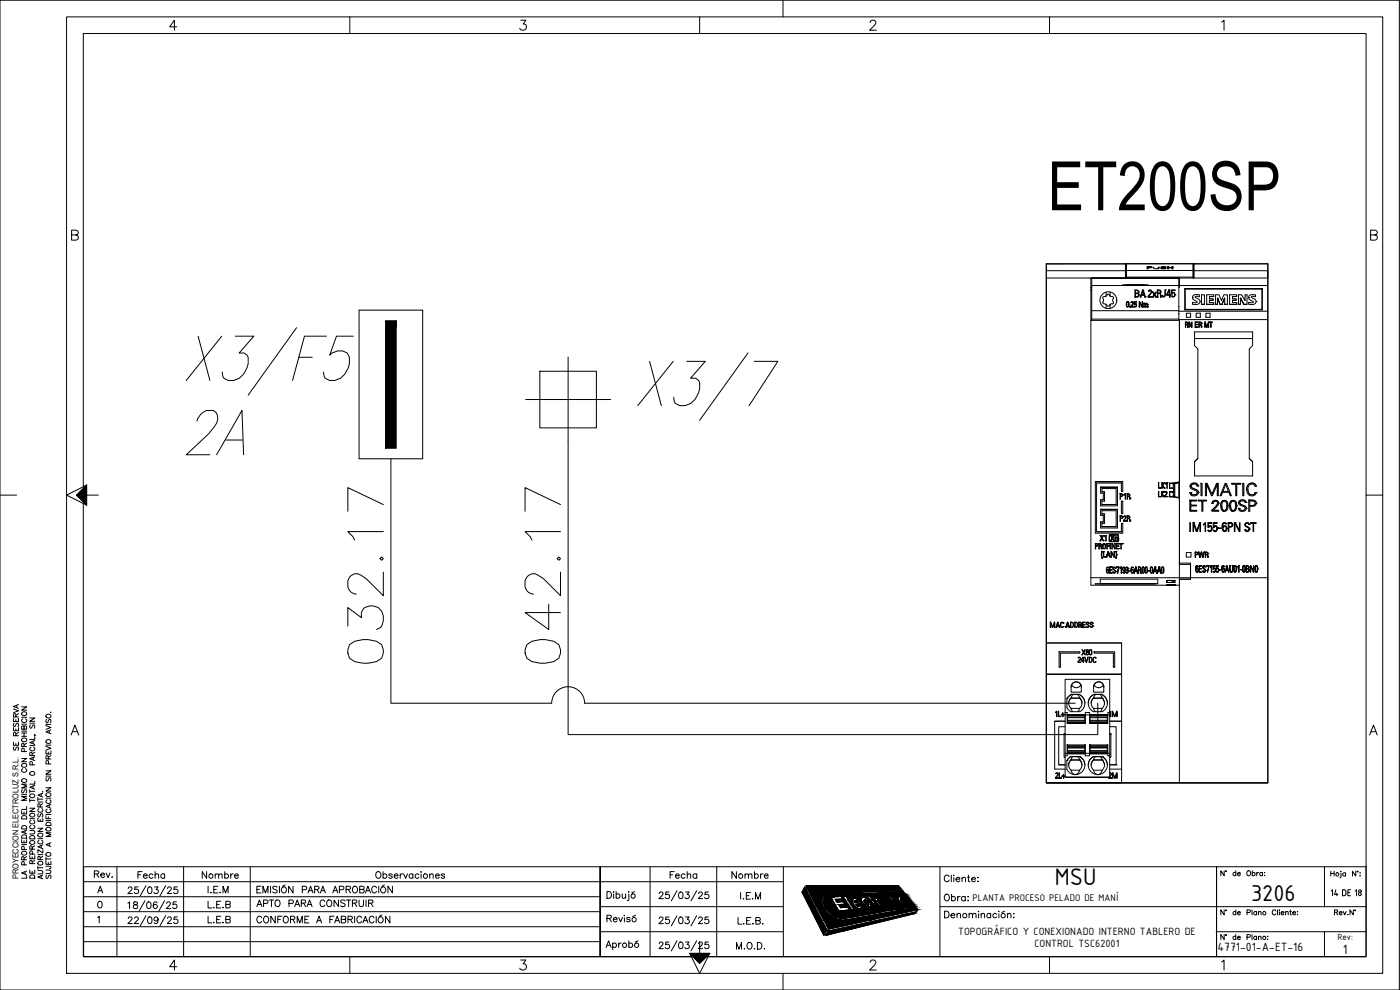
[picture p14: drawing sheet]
<svg xmlns="http://www.w3.org/2000/svg" width="420mm" height="297mm" viewBox="0 0 420 297" stroke-linecap="round" stroke-linejoin="round" font-family="sans-serif">
<defs><g id="words">
<text font-size="28.2" x="54.7" y="119.9">X3/F5</text>
<text font-size="27.8" x="190.1" y="127.4">X3/7</text>
<text font-size="20.4" x="314.4" y="63.1">ET200SP</text>
<text font-size="19" x="54.7" y="137.6">2A</text>
<text font-size="16.3" x="116.1" y="200.4" transform="rotate(-90 116.1 200.4)">032.17</text>
<text font-size="15.9" x="169" y="200.4" transform="rotate(-90 169 200.4)">042.17</text>
<text font-size="7.8" x="316.5" y="265.5">MSU</text>
<text font-size="7.4" x="375.5" y="270.2">3206</text>
<g font-size="5.3">
<text x="40.2" y="264.9">Fecha</text>
<text x="59.6" y="264.9">Nombre</text>
<text x="200" y="264.9">Fecha</text>
<text x="218.4" y="264.9">Nombre</text>
<text x="75.8" y="273.4">APTO PARA CONSTRUIR</text>
<text x="75.8" y="278">CONFORME A FABRICACIÓN</text>
</g>
<text font-size="4.4" x="6.3" y="226.5" transform="rotate(-90 6.3 226.5)">SE RESERVA</text>
<text font-size="4.3" x="403" y="286.1">1</text>
<text font-size="3.9" x="365.4" y="285.5">4771-01-A-ET-16</text>
<g font-size="3.4">
<text x="287.5" y="280.4">TOPOGRÁFICO Y CONEXIONADO INTERNO TABLERO DE</text>
<text x="310.4" y="284.1">CONTROL TSC62001</text>
</g>
<text font-size="3.1" x="291.8" y="270.4">PLANTA PROCESO PELADO DE MANÍ</text>
<text font-size="2.9" x="401.4" y="282.1">Rev:</text>
<text font-size="2.4" x="5.5" y="263.8" transform="rotate(-90 5.5 263.8)">PROYECCION ELECTROLUZ S.R.L.</text>
</g></defs>
<!-- layer: Equipos -->
<path d="M380.5 79.1l-66.5 .1" fill="none" stroke="#fff" stroke-width=".3"/>
<path d="M314 79.2v155.7h66.5zM314 79.2l66.5-.1v155.8z" fill="#fff" stroke="#fff" stroke-width=".3"/>
<path d="M314 79.2l66.5-.1v155.8h-66.5z" fill="none" stroke="#000" stroke-width=".3"/>
<!-- layer: 1 -->
<g fill="none" stroke="#000" stroke-width=".3">
<path d="M337.9 79.2h-.1v2M350.4 80h.4v.7h-.4zM351.7 80h.3v.7h-.3zM358.2 79.2h.2v2M314 81.2h23.8v2.2M314 83.4v109.5h22.6v42h-22.6h66.5M314 83.4v-4.2h23.9v4.2M314 83.4h66.5M327.4 86.2v-2.8h26.6v2.8h-.2M327.4 86.2h.2M327.4 86.2v.8M327.4 96.1v77.2"/>
<path d="M327.4 96.1h26.6M327.6 87h-.2v9.1M327.6 83.4v9.8M327.6 85.7h26.2M327.6 93.2v2.9M327.6 95.7h26.2M327.6 93.2h26.2M332 88.8a.59 .59 0 0 1 .9-.4 .9 .9 0 0 0 1.1 .6l.2 .3-.3 .8 .1 .4a.47 .47 0 0 1 .1 .6 .47 .47 0 0 1-.7 .1l-.2 .1M332 88.8l-.3 .2a.54 .54 0 0 0-.7 .2 .54 .54 0 0 0 .2 .7l-.1 .6a.46 .46 0 0 0-.1 .6 .46 .46 0 0 0 .7 .1l.3 .1M332 91.3a.6 .6 0 0 0 .6 .6 .6 .6 0 0 0 .6-.6M332 87.7v1.1M332 91.3v1.2"/>
<path d="M333.2 87.6v1.2M333.2 91.3v1.2M338 91.3h.1M338.1 81.2v-2.1h19.9v4.3M338.1 83.1v.3M338.1 90.6a.44 .44 0 0 1 .6 0 .44 .44 0 0 1 .1 .6v.4a.4 .4 0 0 1-.4 .5 .4 .4 0 0 1-.4-.5zM338.2 92h.1M338.2 92h.5M338.2 90.8h.1M338.2 90.7h.1M338.2 90.7h.4M338.2 90.7l.3-.1 .2 .2-.2 1.2-.3-.2z"/>
<path d="M338.2 90.7v.1M338.5 85.4v.1M338.5 85.4h4.4M338.5 85.4l-1.7 .1h7.9l-1.8-.1M338.6 90.7h.1M338.6 90.7l.1 .6M338.8 91.3h.1M339.1 92.1h.1M339.1 92.1v-.3l.1 .3M339.2 92.1h.1M339.4 92.1h.8M339.4 90.7h.1"/>
<path d="M339.4 90.7a.39 .39 0 0 1 .6-.2 .39 .39 0 0 1 .1 .6M339.4 90.7h.2M339.5 91.9l.7 .2M339.6 90.7h.1M339.6 90.7l.3-.1 .1 .3M339.6 90.7a.27 .27 0 0 1 .3-.1 .27 .27 0 0 1 .1 .4l-.6 1.1M340.1 91.1h.1M340.1 91.1l-.6 .8zM340.1 90.9h.1M340.1 91v.1M340.2 92.1h.1M340.4 91.9h.1"/>
<path d="M340.4 91.4h.1M340.4 91.9l.3 .2M340.5 90.6h.6M340.5 90.6v.6a.44 .44 0 0 1 .6 .1 .44 .44 0 0 1-.1 .6 .44 .44 0 0 1-.6 0M340.6 91.3h.1M340.6 91.3a.34 .34 0 0 1 .4 .1 .34 .34 0 0 1-.1 .5 .34 .34 0 0 1-.4-.1l-.1 .1M340.6 89.1h.1M340.6 91.2h.1M340.6 87h.5a.7 .7 0 0 1 .6 1.1 .64 .64 0 0 1 .1 .7 .64 .64 0 0 1-.7 .3h-.5zM340.7 91.2h.2l.1 .4M340.7 91.2l-.1 .1M340.7 91.2h.1"/>
<path d="M340.8 88.1h.6a.44 .44 0 0 1 .3 .4 .44 .44 0 0 1-.4 .4l-.5 .1zM340.8 87.2h.5M340.8 88.1h.7M340.8 87.2h.5a.37 .37 0 0 1 .3 .3 .37 .37 0 0 1-.3 .4h-.5zM341.1 90.6l-.7-.1v.9M341.1 91.6h.1M341.8 87.6h.1M341.8 88.5h.1M341.8 88.5l-.2 .5-1 .1M341.9 92.1h.1M341.9 92.1v-1.6l.9 1.4 .1-1.4v1.6M342 90.7l.8 1.4-.8-1.4v1.4"/>
<path d="M342.2 89.1h.1M342.3 89.1h.1M342.5 88.5l-.3 .6M342.5 88.5h.9M342.5 88.5v.1M342.5 88.6l-.2 .5M342.6 88.4l.4-1.2 .4 1.2M342.6 88.4h.8M342.8 92.1h.1M342.9 92.1h.1M342.9 87l.2-.1 .7 2.1M342.9 86.9l-.7 2.1"/>
<path d="M342.9 85.4v.1M343 87.2h.1M343 87.2l-.4 1.2M343 87.2l.4 1.2M343.3 92.1h.1M343.3 92.1v-1.1l.6 .1 .4-.1 .1 1.1M343.4 92.1h.1M343.4 92.1v-.9l.2-.1 .2 .2v.8M343.4 91.2h.1M343.4 88.5v.1M343.4 88.6l.2 .5M343.6 89.1h.1"/>
<path d="M343.8 89.1h.1M343.8 89.1h-.2M343.8 92.1h.1M343.9 92.1h.1M343.9 92.1v-.9l.2-.1 .2 .2v.8M343.9 91.2h.1M344 91.2h.1M344 91.2h-.1M344.3 80.2h.3M344.3 92.1h.1M344.4 92.1h.1M344.4 91.4h.1"/>
<path d="M344.4 92v.1M344.6 89.1h.1M344.6 89.1h1.1M344.6 80.3l.9-.1-.9-.1v.6h-.3v-.7l1.5 .1-1.2 .2M344.7 87.3h.1M344.7 87.3a.56 .56 0 0 1 .8-.2 .56 .56 0 0 1 0 .9l-.8 .9M344.7 88.9l1 .2M344.8 87.3h.1M344.8 87.3a.4 .4 0 0 1 .6-.1 .4 .4 0 0 1 0 .6l-.8 1.3M345 88.6l-.3 .3M345.4 87.3l-.3-.2-.3 .2M345.5 80.2v.1"/>
<path d="M345.5 80.2l.2 .1M345.7 87.5h.1M345.9 89.1h.1M345.9 89.1h.2M345.9 87.7h.1M345.9 87.7l.6 .5 .3-.6 .1 .1-.4 .7 .5 .7h-.2l-.3-.6-.6 .6 .5-.7zM345.9 87.7l.5 .7M346.1 89.1l.4-.6 .3 .6M346.1 89.1h.1M346.2 80.2v.2M346.5 88.5h.1M346.8 89.1h.1"/>
<path d="M346.9 87.7h.1M346.9 87.7l-.4 .7M347 89.1h.1M347 89.1h-.2M347.3 89.1h.1M347.3 89.1h.2M347.5 88.1h.4a.74 .74 0 0 1 .4 1M347.5 87.1l.5 .1a.38 .38 0 0 1 .3 .3 .38 .38 0 0 1-.3 .4h-.5zM347.5 87.2h.5l.3 .2M347.5 88.1v1M347.6 80.3v.4M347.6 80.2h.3v.2a1.48 1.48 0 0 1-1.6 .1l-.1-.1"/>
<path d="M347.7 88.1h-.2M348.2 88h-.1M348.3 88.8h.1M348.3 88.8v.3M348.3 88.5v.1M348.3 89.1h.2h-.2M348.3 89.1h.1M348.4 80.1l1.4-.1 .1 .2-1.1-.1 1.1 .4-1.2 .2-.3-.3h1.2zM348.4 87.5v.1M348.4 88.6v.1M348.4 87.6v.1M348.5 89.1h.1"/>
<path d="M348.5 89.1l-.4-1.1 .3-.3a.56 .56 0 0 0-.6-.7h-.5v2.1M348.7 80.4v.2M348.8 80.1v.2M348.8 80.2h-.2M348.8 88.7h.1M349.6 80.2h.1M349.6 80.5v.1M349.8 88.3h.1M349.8 87h.1M349.8 87l-.1 1.5a.48 .48 0 0 1-.4 .6 .48 .48 0 0 1-.5-.4M349.8 87l-.2 1.7a.42 .42 0 0 1-.4 .3 .42 .42 0 0 1-.4-.3M349.8 87.8h.1"/>
<path d="M350.2 88.5h.8M350.2 88.5l.6-1.5h.3v1.4l.3 .1M350.3 88.4h.1M350.4 80.2h.4M350.8 80.3h.9M350.9 87.1v.1M350.9 87.1l.1 1.3h-.7M350.9 87.2h.1M350.9 87.2l-.6 1.2M350.9 87.1l-.6 1.3M351 89.1h.1M351 88.5v.6"/>
<path d="M351.1 88.5h.3M351.1 88.5v.6M351.6 88.1h.3M351.6 88.9h.1M351.7 80.2h.3M351.9 88.1l.2-.2a.54 .54 0 0 1 .4 .6 .54 .54 0 0 1-.6 .4h-.3M351.9 88.1v.1M352.6 87.1l-.8 .1M352.6 87.1h-.8v.8a.64 .64 0 0 1 .9 .5 .64 .64 0 0 1-.8 .7l-.3-.2M352.6 87.1l-1-.1v1.1M352.6 88.4h.1M352.6 88.4v.1"/>
<path d="M353.8 93.4h26.7M353.8 95.9h26.7M353.8 92h.1M353.8 94.2h.1M353.8 83.4v12.7M353.9 95.9l.1 73.4h3.3M353.9 85.7h26.6M355.6 86.6h23.2v6.4h-23.2zM355.7 92.8h.1M355.7 92.8h23h-23v-6.1h23v6.1M355.7 98.2h.2M355.9 97.4l-.2 .8v-1.6h.6l.2 .3-.2 .5 .2 .8"/>
<path d="M355.9 96.7l.4 .1 .1 .2M355.9 97.4l.4 .1 .1 .3M355.9 97.4a.56 .56 0 0 1 .5 .8M355.9 96.7a.34 .34 0 0 1 .4 .1 .34 .34 0 0 1 0 .4l-.4 .1zM356 94h1.3v1.2h-1.3zM356.4 97.9h.1M356.4 97.9v.3M356.5 97h.1M356.5 97l-.2 .4M356.5 98.2h-.1M356.8 98.2h.1M356.9 96.8l-.1 1.4v-1.6l.8 1.4 .1-1.4-.1 1.6"/>
<path d="M357.6 98.2h.1M357.6 98.2l-.7-1.4 .7 1.4M357.9 89.3h.1M358 81.2h-19.9v1.9h19.9M358.1 88.7l.7-.3 1.1 .1v.5l-.9-.1-.3 .2 .1 .2a1.39 1.39 0 0 1 1.3 1.4 1.58 1.58 0 0 1-2.2 .6v-.6a.85 .85 0 0 0 1.4-.2l-.1-.1a1.35 1.35 0 0 1-1.3-1.4zM358.2 83.4v-4.2l22.3-.1v4.3M358.5 99.6h17.4v4.1l-1 1v32.8l1 1v4.3h-17.4v-4.3l1-1v-32.8l-1-1zM358.7 98.2v-1.6h.8l-.7 .1v.6h.6l-.6 .1v.7l.7 .1M358.7 98.2h.8zM358.8 96.7h.7M359 94h1.2v1.2h-1.2zM359.4 97.4h-.6"/>
<path d="M359.8 98.2h.1M359.9 97.4l-.1 .8v-1.6h.4a.41 .41 0 0 1 .4 .3 .41 .41 0 0 1-.2 .5l.3 .8M359.9 96.7l.5 .1 .1 .2M359.9 97.4a.57 .57 0 0 1 .6 .2 .57 .57 0 0 1 .1 .6 .57 .57 0 0 0-.1-.6 .57 .57 0 0 0-.6-.2zM359.9 96.7l.5 .1v.4l-.5 .1zM360.2 90.5h.1M360.5 97.9h.1M360.7 98.2h.1M360.6 91.3v-2.9h.9v2.9M360.6 91.3h.1M360.6 91.3h.9zM360.6 97h.1"/>
<path d="M360.6 97l-.2 .4M361.6 98.2h.1M361.9 94h1.3v1.2h-1.3zM362.1 98.2h.1M362.1 98.2l-.4-1.4-.1 1.4v-1.6l.6 1.5 .6-1.5v1.6l-.1-1.4-.5 1.4M362.1 91.3v-2.9h2.2v.6h-1.3v.6h1.1v.5h-1.1v.7h1.3v.5M362.1 91.3h2.2zM362.1 91.3h.1M362.7 98.2h.1M363 89h.1M363 89h1.3M363 90.1h.1"/>
<path d="M363 90.1h1.1M363 96.7h.4M363 96.6h.9l-.4 .1v1.5l-.1-1.5zM363.4 98.2h.1M363.5 96.7h.4M365.4 89.5h.1M365.4 89.5v1.8M366.2 91.3l-.8-1.8 .8 1.8M366.2 91.3h.1M366.7 91.3h-.5h.5M366.7 91.3h.1M367.5 91.3h.1"/>
<path d="M367.5 91.3h.9M367.5 89.5v1.8h.9v-2.9h-1.1l-.7 1.8-.8-1.8h-1v2.9h.6h-.6M367.5 89.5l-.8 1.8zM369 88.4h2.2v.6h-1.3v.6h1.1v.5h-1.1v.7h1.3v.5h-2.2zM369 91.3h2.2M369.9 89h.1M369.9 89h1.3M369.9 90.1h.1M369.9 90.1h1.1M371.7 91.3h.6M372.3 89.5v1.8h-.6v-2.9h.9l1.1 1.8v-1.8h.5v2.9h-.9M372.3 89.5l1 1.8z"/>
<path d="M372.3 89.5h.1M373.3 91.3h.9M374.7 89.3h.1M374.9 88.7l.7-.3 1.2 .1v.5l-1-.1-.2 .1v.3a1.42 1.42 0 0 1 1.3 1.4 1.5 1.5 0 0 1-2.1 .6v-.6a.83 .83 0 0 0 1.3-.2v-.1a1.35 1.35 0 0 1-1.4-1.3zM377 90.5h.1M380.5 83.4v10M380.5 81.2h-22.1v2.2M380.5 93.4v141.5M358.5 101.6h17.4M328.7 144.5l8.3 .1zM328.7 144.6v15.4h8.3v-3M330.3 156.6h.8"/>
<path d="M330.3 152.8h5.1zM330.3 152.8h.1M330.3 150h.8M330.3 146.2h5.1zM330.3 146.2h.1M330.3 152.8v1.8h.8v2M330.3 146.2v1.8h.8v2M330.7 154.2h.8M330.7 147.6h.8M330.7 154.2v-1h4.3v4.8h-4.3v-1h.8v-2.8M330.7 147.6v-1h4.3v4.8h-4.3v-1h.8v-2.8M335.4 152.8v5.6h-5.1v-1.8"/>
<path d="M335.4 146.2v5.6h-5.1v-1.8M336.1 154.8h.1M336.1 148.1h.1M336.1 148.1l.6 .1a.44 .44 0 0 1 .2 .6 .44 .44 0 0 1-.6 .1l-.2 .8zM336.1 154.8h.6a.45 .45 0 0 1 .2 .6 .45 .45 0 0 1-.6 .2l-.2 .8zM336.1 154.8h.6M336.1 148.1l.6 .1M336.3 148.2l.5 .2-.1 .4h-.4zM336.3 154.9l.5 .1-.1 .4-.4 .1zM336.3 155.5h.1M336.3 148.8h.1M336.5 157h.5"/>
<path d="M336.5 150.4h.5zM336.5 150.4v3.7h.5v-3.7M337 144.6v2.9h-.5v-2.6h-7.4v14.7h7.4v-2.6M337 155.2h.1M337 148.6h.1M337.2 156.2h.1M337.2 156.2v.2l.8-.1M337.2 155h.1M337.2 155a.42 .42 0 0 1 .7-.1 .42 .42 0 0 1-.1 .6l-.5 .8h.7M337.2 155a.35 .35 0 0 1 .5-.1 .35 .35 0 0 1 .1 .5l-.6 .7M337.3 154.9l-.1 .1M337.7 148.1l-.3 .4 .3-.2v1.4l.1-1.5"/>
<path d="M338 156.3h.1M338.3 148.1h.1M338.3 154.8h.1M338.3 154.8h.3a.41 .41 0 0 1 .5 .3 .41 .41 0 0 1-.2 .4M338.3 154.8v1.6l.1-.8a.56 .56 0 0 1 .5 .2 .56 .56 0 0 1 .1 .6l.1-.1M338.3 148.1h.3a.41 .41 0 0 1 .5 .3 .41 .41 0 0 1-.2 .5M338.3 148.1v1.6l.1-.8a.56 .56 0 0 1 .5 .2 .56 .56 0 0 1 .1 .6h.1M338.3 154.8h.4M338.3 148.1h.4M338.4 154.9a.38 .38 0 0 1 .4 0 .38 .38 0 0 1 .1 .5l-.5 .1zM338.4 148.2a.38 .38 0 0 1 .4 .1 .38 .38 0 0 1 .1 .4l-.5 .1zM338.4 155.5h.2"/>
<path d="M338.4 148.8h.2M338.9 155.5l.2 .8M338.9 148.9l.2 .8M338.9 155.5v.1M338.9 148.9h.1M339 149.5h.1M339 156.1h.1M339 148.6h.1M339 149.4v.1M339 155.2h.1M339 156v.1M339.1 156.1v.2"/>
<path d="M339.1 149.5v.2M339.1 155.9v.1M339.1 155.1v.1M339.1 149.3v.1M339.1 148.5h.1M339.1 149.4h.1M339.1 156h.1M339.1 148.5v.1M339.1 155.2h.1M339.1 149.7h.1M339.1 156.3h.1M347.7 144.9h.1"/>
<path d="M347.7 147.5h.1M347.7 144.9v1.6l.7-.1M347.7 147.5v1.6l.7-.1M347.8 147.5v1.5h.6M347.8 144.9v1.5h.6M348.4 149h.1M348.4 146.4h.1M348.6 147.5h.1M348.6 147.5v1.6l.1-.8 .6 .7M348.7 144.9h.1M348.7 144.9v1.6l.1-.8 .7 .7M348.7 148.2l.5-.8-.5 .8"/>
<path d="M348.7 147.5v.7M348.8 145.5l.6-.6-.5 .7M348.8 144.9v.6M349.2 147.4h.1M349.3 147.5h.1M349.3 147.5l-.5 .7M349.3 149l-.5-.8 .5 .8M349.3 149h.1M349.4 144.9h.1M349.4 144.9l-.6 .6M349.5 146.4h.1M349.5 146.4l-.6-.8 .6 .8"/>
<path d="M349.5 148.9h.1M349.5 148.9v.2l.8-.1M349.6 147.7h.1M349.6 147.7a.34 .34 0 0 1 .4-.1 .34 .34 0 0 1 .1 .5l-.6 .8M349.6 147.6v.1a.41 .41 0 0 1 .6-.1 .41 .41 0 0 1-.1 .6l-.5 .8h.7M349.9 148.4l-.4 .5M349.9 145.2h.1M349.9 145.2l.3-.3-.3 .3M350.1 147.8v.2M350.3 144.9h.1M350.2 147.8v.1M350.3 149h.1"/>
<path d="M350.3 144.9v1.6l-.1-1.5-.3 .2M351 148.6h.1M351 145.4h.1M351 149h1.1M351 147.5l1.1 .1v1.4h-1.1M351 145.1v1.3h1.1M351 145.1h1.1zM351 145.1h.1M351 146.4v.1M352.1 145l-1.1 .1M352.1 147.6h.1M352.1 147.6h-1.1v1.4"/>
<path d="M352.1 145v1.5M352.1 147.5v.1M352.1 149h.1M352.1 148.6h.3M352.1 145.4h.3M352.1 145.1l1.6-.3zM352.1 144.9v.2M352.4 145v4h.2M352.4 149l-.3 .1M352.6 149l1.2 .3M352.6 145h.1M352.6 145v4"/>
<path d="M353.8 144.8h.1M353.7 144.8h.1M353.8 144.6v4.8M354 144.6l-3 .3v1.6h1.2v1h-1.2v1.6l3 .3M357.1 156.8h.2v2.7h-.2zM357.1 147.8h.1M357.1 150.1h2v.2h-1.7v1.2h1.7v.3h-1.7v1.3h1.8v.3h-2.1zM357.1 147.8a1.22 1.22 0 0 0 1.5 1.1 1.22 1.22 0 0 0 .8-1.8l-.2-.1a1.95 1.95 0 0 1-1.7-1.2 .93 .93 0 0 1 .9-.5 .93 .93 0 0 1 .8 .5h.4a1.13 1.13 0 0 0-1.6-.9 1.13 1.13 0 0 0-.5 1.8l1.4 .5a.73 .73 0 0 1 .3 1 .73 .73 0 0 1-1 .3l-.6-.2-.2-.5M357.1 147.8h.3M357.2 146h.1M357.4 147.8h.1M357.4 147.8a.96 .96 0 0 0 1 .7 .96 .96 0 0 0 .9-.7"/>
<path d="M357.5 145.9a2.31 2.31 0 0 0 1.8 1.2l.3 .7M358 156.8h.3M358 156.8v2.7h.2v-2.2l.8 2.2h.3l.8-2.3v2.3h.2v-2.7h-.2M358.3 156.8h.1M358.3 156.8l.9 2.5 .9-2.5M358.3 156.8l.9 2.5M359.2 159.3h.1M359.6 145.8h.1M359.6 145.8a1.23 1.23 0 0 0-1.3-.9 1.23 1.23 0 0 0-1.1 1.1M359.6 150.1h2.5v.2h-1.1v3.1h-.3v-3.1h-1.1zM359.6 147.8h.1M360.1 156.8h.2"/>
<path d="M360.1 156.8h.1M360.1 156.8l-.9 2.5M360.4 145h.4v3.7h-.4zM361.2 157.3v.2l.5-.4v2.4h.1v-2.6l-.6 .4M361.8 145h.5l1.4 3.3 1.4-3.3h.5v3.7h-.3v-3.4l-1.4 3.4h-.3l-1.5-3.4v3.4h-.3zM362.5 159.2h.1M362.7 158v-1h1v-.2h-1.2v1.5h.3a.43 .43 0 0 1 .6-.3 .43 .43 0 0 1 .2 .6 .51 .51 0 0 1-.3 .7 .51 .51 0 0 1-.6-.2M362.7 158l.1-.2a.63 .63 0 0 1 .8 .1 .63 .63 0 0 1 .1 .7M362.7 158l.1-.1a.65 .65 0 0 1 .8 0 .65 .65 0 0 1 .1 .8 .66 .66 0 0 1-.4 .8 .66 .66 0 0 1-.8-.3M362.7 159.1h.1M362.7 159.1l-.2 .1M363.6 158.6a.5 .5 0 0 1-.3 .7 .5 .5 0 0 1-.6-.2"/>
<path d="M363.7 153.1h.1M363.7 158.6h.1M363.7 151.1h.1M363.7 151.1a1.03 1.03 0 0 1 1.7-.8 1.03 1.03 0 0 1-.3 1.8l-1 1h1.7v.3h-2.1v-.3M363.7 151.1h.4a.66 .66 0 0 1 .9-.6 .66 .66 0 0 1 .1 1.1l-1.4 1.5M364.1 159.2h.1M364.3 159.1h.1M364.3 159.1l-.2 .1M364.3 158v-1h1v-.2h-1.2v1.5h.3a.43 .43 0 0 1 .6-.3 .43 .43 0 0 1 .2 .6 .51 .51 0 0 1-.3 .7 .51 .51 0 0 1-.6-.2M364.3 158l.1-.2a.63 .63 0 0 1 .8 .1 .63 .63 0 0 1 .2 .7M364.3 158l.1-.1a.72 .72 0 0 1 .9 .1 .72 .72 0 0 1 0 1 .64 .64 0 0 1-.5 .5 .64 .64 0 0 1-.7-.3M365.2 158.6a.5 .5 0 0 1-.3 .7 .5 .5 0 0 1-.6-.2"/>
<path d="M365.4 158.6h.1M365.4 151l-.3 .6-1.4 1.5M365.7 158.4h.8v.2h-.8zM365.7 151h.1M365.7 151a1 1 0 0 0-1-.9 1 1 0 0 0-1 1M366.4 151.8a1.13 1.13 0 0 1 .4-1.5 1.13 1.13 0 0 1 1.5 .4l.2 1.1M366.4 151.8h.1M366.8 150.4a1.12 1.12 0 0 1 1.3 0 1.12 1.12 0 0 1 .4 1.2 1.23 1.23 0 0 1-.2 1.4 1.23 1.23 0 0 1-1.4 .3 2.31 2.31 0 0 1-.1-2.9zM366.8 158.1h.1M367 158.2a.65 .65 0 0 1 .8-.4 .65 .65 0 0 1 .4 .8M367.1 150.5a.79 .79 0 0 1 .8 .1 .79 .79 0 0 1 .3 .8 1.17 1.17 0 0 1-1 1.7 2.11 2.11 0 0 1-.1-2.6zM367.1 156.9h.6l.4 .2h-.3a.51 .51 0 0 0-.6 0 .51 .51 0 0 0-.2 .6v.5a.72 .72 0 0 1 1-.2 .72 .72 0 0 1 .2 1 .72 .72 0 0 1-1 .5 .72 .72 0 0 1-.4-1z"/>
<path d="M367.2 158.1a.62 .62 0 0 1 .9 .5 .62 .62 0 0 1-.7 .7l-.4-.5zM367.7 145h.3l1.5 3.7h-.3l-.4-1h-1.9l-.4 1h-.3zM367.9 145.3l.8 2.1h-1.7zM368 158.6a.52 .52 0 0 1-.4 .7 .52 .52 0 0 1-.6-.6M368.1 157.1h.1M368.1 157.1a.65 .65 0 0 0-.8-.3 .65 .65 0 0 0-.5 .7v.6M368.2 158.6h.1M368.2 151.8a.94 .94 0 0 1-.1 1 .94 .94 0 0 1-.9 .3l-.4-.5-.1-.8M368.5 151.8h.1M368.6 156.8h.1M368.6 156.8v2.7h.2v-1.3a.75 .75 0 0 0 1.2-.5 .75 .75 0 0 0-1-.9h-.4l1.1 .2 .3 .5M368.8 157a.61 .61 0 0 1 .8 .1 .61 .61 0 0 1 0 .8 .61 .61 0 0 1-.8 .1z"/>
<path d="M369 151.8a1.13 1.13 0 0 1 .5-1.5 1.13 1.13 0 0 1 1.5 .4l.2 1.1M369 151.8h.1M369.4 150.4a1.12 1.12 0 0 1 1.3 0 1.12 1.12 0 0 1 .5 1.2 1.23 1.23 0 0 1-.3 1.4 1.23 1.23 0 0 1-1.3 .3 2.31 2.31 0 0 1-.2-2.9zM369.7 145h2.7v.3h-1.2v3.4h-.3v-3.4h-1.2zM369.7 150.5a.77 .77 0 0 1 .9 .1 .77 .77 0 0 1 .2 .8 1.15 1.15 0 0 1-1 1.7 2.11 2.11 0 0 1-.1-2.6zM369.8 157.5l-.2 .4-.8 .1M370.4 156.8h.1M370.4 156.8v2.7h.2v-2.4l1.3 2.4h.3v-2.7h-.2v2.4l-1.3-2.4M370.4 156.8h.3M370.7 156.8h.1M370.8 151.8a.94 .94 0 0 1-.1 1 .94 .94 0 0 1-.9 .3l-.4-.5-.1-.8M371.2 151.8h.1"/>
<path d="M371.7 152.5h.1M371.7 152.5h.3M371.8 150.9h.1M372 152.5h.1M372 152.5a.91 .91 0 0 0 .9 .7 .91 .91 0 0 0 .8-.7M372.1 150.9a2.09 2.09 0 0 0 1.6 1l.3 .6M373 145h.3v3.7h-.3zM373.6 159h.1M373.8 158.9h.1M373.8 158.9l-.2 .1M373.8 157.5l.1 .2a1.34 1.34 0 0 1 1.1 1M374 150.8h.1"/>
<path d="M374 150.8h-.3a.75 .75 0 0 0-1-.6 .75 .75 0 0 0-.4 1l.2 .2a1.41 1.41 0 0 1 1.5 1.4 1.26 1.26 0 0 1-1.2 .6 1.26 1.26 0 0 1-1.1-.9M374 150.8a1.07 1.07 0 0 0-1.4-.8 1.07 1.07 0 0 0-.7 1.4l1.4 .6a.66 .66 0 0 1 .3 .9 .66 .66 0 0 1-.9 .3l-.5-.2-.2-.5M374 150.8a1.15 1.15 0 0 0-1.2-.8 1.15 1.15 0 0 0-1 .9M374 152.5h.1M374.1 146.8h.1M374.5 146.9a1.19 1.19 0 0 0 .6 1.4 1.19 1.19 0 0 0 1.6-.5M374.8 150.1h.1M374.8 150.1h1.3a.96 .96 0 0 1 .9 1.1 .96 .96 0 0 1-1.3 .7h-.6v1.5h-.3zM374.8 150.1h1.3a.9 .9 0 0 1 .9 .9M374.8 158.7a.54 .54 0 0 1-.4 .6 .54 .54 0 0 1-.6-.4M374.9 157.3h.1M374.9 157.3a.69 .69 0 0 0-.7-.5 .69 .69 0 0 0-.6 .7"/>
<path d="M374.9 157.3l-.1 .1a.48 .48 0 0 0-.8-.3 .48 .48 0 0 0 .1 .8l.6 .3a.72 .72 0 0 1 0 1.2 .72 .72 0 0 1-1.1-.4M374.9 157.3a.67 .67 0 0 0-1-.4 .67 .67 0 0 0 .1 1.2l.6 .3a.53 .53 0 0 1 0 .8 .53 .53 0 0 1-.8-.3M375 158.7h.1M375.1 150.3l1 .1a.65 .65 0 0 1 .6 .6 .65 .65 0 0 1-.6 .6l-1 .1zM375.3 156.8h1.7v.2h-.8v2.5h-.1v-2.5h-.8zM376.7 147.8h.1M376.7 147.8h.3M376.7 151l-.4 .6-1.2 .1M377 145.9a1.5 1.5 0 0 0-1.9-.9 1.5 1.5 0 0 0-1 1.9 1.52 1.52 0 0 0 1 1.8 1.52 1.52 0 0 0 1.9-.9M377 145.9h-.4a1.17 1.17 0 0 0-1.5-.5 1.17 1.17 0 0 0-.6 1.5 1.18 1.18 0 0 0 .6 1.4 1.18 1.18 0 0 0 1.6-.5M377 145.9a1.5 1.5 0 0 0-1.9-.9 1.5 1.5 0 0 0-1 1.8M377 145.9h.1"/>
<path d="M377 147.8h.1M377 151h.1M327.4 173.3v2.3h26.6v-1.8M327.4 173.3h53.1M328.7 163.1h.1M328.7 163.1a.49 .49 0 0 1 .6 .1 .49 .49 0 0 1 .1 .6l-.6 .1-.1 .8zM328.7 163.1h.5M328.7 175.2h.1M328.7 175.2h18.1M328.8 163.2l.5 .1a.3 .3 0 0 1 .1 .3 .3 .3 0 0 1-.4 .2h-.2zM329.4 163.6l-.6 .2M329.4 163.5v.1"/>
<path d="M329.5 163.5h.1M329.8 163.1h.1M329.8 163.1h.5M329.8 163.1l.7 .1-.1 .6M329.8 163.1v1.6l.1-.8a.55 .55 0 0 1 .6 .2 .55 .55 0 0 1 0 .6h.1M329.9 163.2l.5 .1-.1 .4-.4 .1zM330.2 162.2h.1M330.2 160.7h.1M330.2 160.7l.4 .8-.4 .7M330.2 173.8h17.3v1.3h-17.3zM330.3 160.7h.1M330.3 160.7l.4 .7 .5-.7"/>
<path d="M330.3 160.7l.4 .7M330.4 163.8l.2 .9M330.4 163.8v.1M330.4 163.7l-.5 .1M330.5 164.5h.1M330.5 166.5h.1M330.6 163.4v.1M330.6 164.2v.1M330.6 164.5v.2M330.6 164.3h.1M330.6 163.5h.1M330.6 166l.1-.6-.2 1.1 .3 1"/>
<path d="M330.6 164.7h.1M330.6 161.5l-.4 .7M330.7 161.4h.1M330.7 165.4h.1M330.7 165.4l.1 .1M330.7 161.5l.5 .7M330.8 167.3v.1M330.8 165.5h.1M330.8 165.5l-.2 1 .2 1M330.8 167.4v.1M330.9 164.1h.1M331 163.6v.1"/>
<path d="M331.1 160.7h.1M331.1 163.2a.6 .6 0 0 1 .7 .2 .6 .6 0 0 1 0 .7 .46 .46 0 0 1-.2 .6 .46 .46 0 0 1-.6-.2zM331.1 165.6h.1M331.1 165.6v1.6l.8-.2M331.2 160.7h.1M331.2 163.3h.4l.1 1a.33 .33 0 0 1-.3 .3 .33 .33 0 0 1-.3-.2zM331.2 160.7l-.5 .8 .5 .7-.5-.6-.5 .6M331.2 160.7l-.5 .7M331.2 162.2h.1M331.3 165.6h.1M331.3 165.6v1.4h.6M331.3 163.1l-.3 .4"/>
<path d="M331.6 161h.1M331.7 163.7h.1M331.7 163.6v.1M331.7 163.9v.1M331.8 163.6h.1M331.8 160.7l.2 1.6-.1-1.5-.3 .2zM331.9 160.7l-.3 .3M331.9 160.7h-.1M331.9 167h.1M332 167.1h.1M332 167.1l.3-.4h.7l.2 .4-.5-1.5 .5 1.5M332 167.1l.5-1.5-.5 1.5"/>
<path d="M332 171.1h.1M332.2 171.4v.1M332.2 163.1h.7zM332.2 163.1v1.6l.1-.8 .6-.1M332.2 171l-.1 .1M332.3 166.6l.3-.9 .3 .9M332.3 171l.2-.1a.53 .53 0 0 1-.1 1 .55 .55 0 0 1-.1-.9zM332.5 165.6h.1M332.7 170.2l.1 .2M332.8 170.4l-.5-.1-.2 .8M332.8 170.4l-.4-.3-.3 .3v1.1a.38 .38 0 0 0 .3 .5 .38 .38 0 0 0 .4-.3l-.1-.8-.2-.1-.4 .3M332.8 171.4h.1"/>
<path d="M332.9 163.8h.1M332.9 162.1h.1M332.9 161.7h.1M333 161.2h.1M332.9 160.7h.1M332.9 162.1v.3l.1-.3M332.9 161.7v.2l.1-.2M332.9 161.2v.2l.1-.2M332.9 160.7v.3l.1-.3M332.9 166.6h-.6h.6M332.9 163.1l-.6 .1v.6h.6M333 160.4h.1z"/>
<path d="M333 160.4h.1M333 170.1h.8zM333 170.1v1.9l.8-.1M333.1 162.4h.2zM333.1 162.4h.2M333.1 171.8l.7 .1M333.1 170.9h.6M333.1 163.1h.1M333.1 163.1v1.6l.1-1.6M333.2 167.1h.1M333.3 162.2h.1M333.3 160.7h.1"/>
<path d="M333.3 160.7l.5 .8-.5 .7M333.4 165.6h.2M333.4 160.4h.2zM333.4 165.6v1.6l.1-1.5 1 1.5v-1.6M333.4 160.4h.2M333.4 160.7h.1M333.4 160.7l.4 .7 .4-.7-.4 .7M333.4 160.7l.4 .7M333.5 162.4h.2zM333.5 162.4h.2M333.6 165.6l.7 1.4v-1.4M333.7 163.1h.1"/>
<path d="M333.7 163.1v1.6l.1-1.4 .9 1.4v-1.6M333.7 170.9l-.6 .2v.8h.7M333.8 170.1h.1M333.8 170.1l-.7 .2v.6M333.8 161.5l-.5 .7M333.8 163.1l.8 1.4v-1.4M333.8 163.1l.8 1.4M333.8 161.4h.1M333.9 160.4h.2zM333.9 160.4h.1M333.9 160.4h.2M333.9 161.5l.4 .7"/>
<path d="M334 162.4h.2zM334 162.4h.2M334 170.6h.1M334.1 170.4l-.1 .2M334.1 171.6h.1M334.1 171.6h-.1M334.2 160.7h.1M334.3 160.7h.1M334.3 160.7l-.4 .8 .4 .7-.5-.6-.5 .6M334.3 165.6h.1M334.3 165.6h.2M334.3 160.4h.2z"/>
<path d="M334.3 160.4h.1M334.3 162.2h.1M334.3 160.4h.2M334.5 162.4h.2zM334.5 162.4h.2M334.6 163.1h.1M334.6 161.2h.1M334.6 161.2v1.1l.1-.8 .3-.2 .3 1v-.9l-.2-.2-.4 .1M334.7 161.2h.1M334.7 161.2v.1M334.7 171.5a.31 .31 0 0 1-.2 .4 .31 .31 0 0 1-.4-.3M334.8 170.5h.1"/>
<path d="M334.8 170.5a.42 .42 0 0 0-.7-.2 .42 .42 0 0 0 .1 .7l.5 .4a.32 .32 0 0 1-.1 .4 .32 .32 0 0 1-.5-.2M334.8 170.5h-.1a.31 .31 0 0 0-.5-.1 .31 .31 0 0 0 .1 .5l.5 .5a.42 .42 0 0 1-.2 .6 .42 .42 0 0 1-.6-.4M334.8 160.4h.2zM334.8 160.4h.2M334.8 171.5h.1M334.8 167.4h.1M334.8 165.5l.2 1-.2 .9M334.8 171.4v.1M334.9 162.4h.2zM334.9 165.4h.1M334.9 165.4l.2 1.3-.3 .7M334.9 162.4h.2"/>
<path d="M334.9 165.4l-.1 .1M335 166.9l-.2 .5M335 166.5v.3M335 163.1h.8zM335 163.1v1.6l.8-.1M335.1 170.1h.1M335.1 170.1h.7M335.1 170.1l.6 .2M335.1 166.5h.1M335.2 163.8h.6M335.2 161.3h.1M335.2 161.3h-.5"/>
<path d="M335.3 160.4h.2M335.3 171.9h.1M335.4 162.4h.2zM335.4 162.4h.2M335.7 161.6h.1M335.6 161.6h.1M335.7 161.1h.1M335.6 160.6h.1M335.6 162h.1M335.6 161.6v.2l.1-.2M335.6 161.1v.2l.1-.2M335.6 160.6v.2l.1-.2"/>
<path d="M335.6 162v.2l.1-.2M335.7 170.3l-.4 1.6 .4-1.6M335.8 163.8l-.6 .1v.7h.6M335.8 164.6h.1M335.8 163.1l-.6 .1v.6M335.8 170.1l-.5 1.8M336 163.1h1zM336 163.1l.4 .1v1.5l.1-1.5 .5-.1M336.2 170.4v.1M336.4 170.1h.2M336.4 170.1l.2 1.9-.1-1.7-.3 .2M336.4 170.1l-.2 .4"/>
<path d="M336.9 170.5v.2M337 163.1h.1M337 171.8h.1M337.1 171.7h.1M337.1 171.7l-.1 .1M337.2 170.3l.1-.1a.56 .56 0 0 1 0 1l-.3-.2zM337.6 170.6v.1M337.6 171.1l-.1 .6-.3 .2-.1-.2 .2 .2 .2-.2zM337.6 171.1l-.2 .2a.55 .55 0 0 1-.5-.6 .55 .55 0 0 1 .6-.5l.2 1.5-.4 .3-.3-.2M337.7 171h.1M337.9 171.8h.1M337.9 170.3h.1"/>
<path d="M337.9 170.3h.2a.36 .36 0 0 1 .4 .3 .36 .36 0 0 1-.3 .4M337.9 170.2v.1a.45 .45 0 0 1 .7 .1 .45 .45 0 0 1-.2 .6M338 171.7h.1M338.5 170.6l-.3 .3a.43 .43 0 0 1 .3 .6 .43 .43 0 0 1-.5 .3v-.1M338.5 171.4l-.2 .4-.3-.1M338.6 170.6h.1M338.6 171.4l-.2-.4a.46 .46 0 0 1 .2 .7 .46 .46 0 0 1-.7 .1M338.6 171.4h.1M338.8 171.2h.5zM338.8 171.2h.5M339.4 171.1h.1M339.5 170.3l.3-.2 .3 .3-.5-.1-.1 .8 .2-.3a.55 .55 0 0 1 .5 .6 .55 .55 0 0 1-.6 .5l-.2-.7z"/>
<path d="M339.5 171.4l.1 .1M339.6 171l-.1 .1M339.7 171l.2-.1a.54 .54 0 0 1-.1 1 .55 .55 0 0 1-.1-.9zM340.1 170.2v.2M340.2 171.4h.1M340.3 172l.3-.5h.6l.2 .5M340.3 171.9l.5-1.8-.5 1.9M340.3 171.9v.1M340.8 170.1h.1M340.9 170.3l.3 1.1h-.6zM341.4 171.9l-.4-1.8 .4 1.9M341.4 171.9v.1"/>
<path d="M341.7 170.1h.1M341.7 170.1h.3a.62 .62 0 0 1 .3 1l.2 .8M341.7 170.1v1.9l.1-.9h.4l.3 .8M341.7 170.1h.4M341.8 170.3a.38 .38 0 0 1 .5 .3 .38 .38 0 0 1-.5 .3zM342.3 170.7l-.2 .2h-.3M342.4 171.6l.1 .3M342.4 170.6h.1M342.5 171.9h.1M342.7 171.1h.1M342.8 170.2l.3-.1a1.35 1.35 0 0 1 .2 1.8l-.2 .1a1.35 1.35 0 0 1-.3-1.8zM342.9 170.3l.4 .1a1.14 1.14 0 0 1-.3 1.5l-.2-.5z"/>
<path d="M343.3 170.2l-.5 .1M343.3 171.1v.2M343.5 171.1v.1M343.6 171.1h.1M343.7 170.2l.3-.1a1.31 1.31 0 0 1 .2 1.8l-.2 .1a1.35 1.35 0 0 1-.3-1.8zM343.8 170.3l.4 .1a1.14 1.14 0 0 1-.3 1.5l-.2-.5zM344.2 170.2l-.5 .1M344.3 171.1v.2M344.4 171.1v.1M344.6 171.2h.4zM344.6 171.2h.4M345 171.2h.1"/>
<path d="M345.2 171.1h.1M345.3 170.2l.3-.1a1.35 1.35 0 0 1 .2 1.8l-.2 .1a1.35 1.35 0 0 1-.3-1.8zM345.4 170.3l.4 .1a1.14 1.14 0 0 1-.3 1.5l-.2-.5zM345.8 170.2l-.5 .1M345.8 171.1v.2M345.9 171.1v.1M346.1 172l.2-.5h.7l.2 .5M346.1 171.9l.5-1.8-.5 1.9M346.1 171.9v.1M346.6 170.1h.1M346.6 170.3l.3 1.1h-.5zM346.7 170.1h.1"/>
<path d="M346.7 170.1l.5 1.8M346.8 175.2h.1M347.2 171.9v.1M347.3 172l.3-.5h.6l.2 .5M347.3 171.9l.5-1.8-.5 1.9M347.3 171.9v.1M347.8 170.1h.1M347.9 170.3l.2 1.1h-.5zM347.9 170.1h.1M348.4 171.9l-.5-1.8 .5 1.9M348.4 171.9v.1M348.6 171.1h.1"/>
<path d="M348.7 170.2l.2-.1a1.31 1.31 0 0 1 .3 1.8l-.3 .1a1.43 1.43 0 0 1-.2-1.8zM348.8 170.3h.2l.2 .2v1l-.2 .4-.2-.1-.1-.4zM349.2 170.2l-.5 .1M349.2 171.1v.2M349.3 171.1v.1M350.1 175.6h2.5M351.8 175.5v.1M352 175.5h.1M352 174.3l.6-.2h-2.5v.7h2.5l-.8-.1v-.4h.6M352 174.3v.4M352 175.5v.1M352.4 175.6h.1"/>
<path d="M352.4 175.5h.1M352.4 174.7h.1M352.6 175.5h.1M352.6 175.5l-2.3 .1M352.6 174.3l-2.3-.2v.7M352.6 174.7v.1M352.6 175.5v.1M353.9 169h3.4v4.8h-3.4zM353.9 173.8v61.1M354 173.8h3.3M356 165.8h1.4v1.4h-1.4zM358.7 165.7h.5a.45 .45 0 0 1 .3 .6 .45 .45 0 0 1-.7 .2l-.1 .8z"/>
<path d="M358.7 165.7h.5l.3 .4M358.7 165.7h.1M358.8 165.8a.38 .38 0 0 1 .4 0 .38 .38 0 0 1 .1 .5l-.5 .1zM358.8 170.7h.1M359 169.8a.28 .28 0 0 1 .3-.1 .28 .28 0 0 1 .2 .3h-.4l-.2 .7a.36 .36 0 0 1 .5-.2 .36 .36 0 0 1 .2 .4 .49 .49 0 0 1 0 .6 .49 .49 0 0 1-.6 .1l-.2-.7zM359 170.6h.1M359 170.6l-.1 .1M359.1 170.7l.1-.1a.49 .49 0 0 1 .4 .5 .49 .49 0 0 1-.5 .5l-.1-.4zM359.3 170.5h.1M359.3 170.5l-.3 .1M359.3 170.4l.2 .1M359.3 170.4v.1"/>
<path d="M359.4 166.1l-.2 .3h-.4M359.5 166.1h.1M359.5 170.5l.2 .6M359.5 170.5v.1M359.6 171.1l-.2 .4-.4-.2M359.6 170h.1M359.6 170a.4 .4 0 0 0-.5-.3 .4 .4 0 0 0-.3 .5v.5M359.6 165.7l.5 1.4M359.7 171.1h.1M359.7 165.7h.1M359.7 165.7l.3 1.6 .6-1.5 .5 1.5 .3-1.6M359.7 165.7l.4 1.4 .5-1.4"/>
<path d="M359.9 169.7h.8l-.7 .2v.7h.6l-.6 .1v.9l.7 .1h-.8zM360.1 167.1h.1M360.5 165.7h.1M360.6 165.7l-.5 1.4M360.6 165.7l.4 1.4 .4-1.4M361 171.4h.1M361 170.3h.1M361 167.1h.1M361.1 171.3h.1M361.1 169.9a.33 .33 0 0 1 .4-.2 .33 .33 0 0 1 .2 .4 .33 .33 0 0 0-.6-.1 .33 .33 0 0 0 .1 .5 .58 .58 0 0 1 .6 .6 .58 .58 0 0 1-.7 .5v-.3a.35 .35 0 0 0 .5 .1 .35 .35 0 0 0-.1-.5l-.5-.6zM361.1 170.4h.1M361.1 170.4l.7 .8"/>
<path d="M361.4 165.7h.1M361.4 170.6h.1M361.7 171.2a.33 .33 0 0 1-.2 .4 .33 .33 0 0 1-.4-.3M361.7 165.7v1.6l.1-.8a.55 .55 0 0 1 .6 .2 .55 .55 0 0 1 .1 .6l.1-.1M361.7 165.7h.5l.3 .4M361.7 165.7h.4a.49 .49 0 0 1 .4 .3 .49 .49 0 0 1-.1 .5l.2 .7M361.7 165.7h.1M361.8 170.1h.1M361.8 170.1a.41 .41 0 0 0-.5-.4 .41 .41 0 0 0-.3 .6M361.8 171.2h.1M361.8 165.8a.38 .38 0 0 1 .5 0 .38 .38 0 0 1 .1 .5l-.6 .1zM362.1 169.7h.8l-.5 2 .4-1.8z"/>
<path d="M362.3 166.4l.2 .5M362.4 167h.1M362.4 166.1l-.2 .3h-.4M362.4 166.9v.1M362.5 166.1h.1M362.6 167.2h.1M362.9 169.7h.1M363.2 170.1h.1M363.5 169.8h.1M363.5 169.8l.2-.1v2l-.2-1.8-.3 .2zM363.5 169.8l-.3 .3M363.7 169.7h.1"/>
<path d="M364 169.7h.8l-.6 .2v.7a.44 .44 0 0 1 .6 0 .44 .44 0 0 1 0 .6l-.3 .5-.4-.2a.44 .44 0 0 0 .6-.3 .44 .44 0 0 0-.4-.5l-.3 .1zM364.1 171.5h.1M364.2 170.6a.35 .35 0 0 1 .4-.2 .35 .35 0 0 1 .2 .5v.2M364.2 171.5h.1M364.3 171.6h.1M364.3 170.5h.1M364.7 171.1l-.2 .5-.3-.1M364.8 171.1h.1M365 171.5h.1M365 169.7h.8l-.7 .2v.7a.44 .44 0 0 1 .7 0 .44 .44 0 0 1 0 .6l-.4 .5-.4-.2a.44 .44 0 0 0 .7-.3 .44 .44 0 0 0-.4-.5l-.3 .1zM365.1 170.6a.35 .35 0 0 1 .5-.2 .35 .35 0 0 1 .2 .5v.2M365.2 171.5h.1"/>
<path d="M365.3 171.6h.1M365.3 170.5h.1M365.7 171.1l-.1 .4h-.4M365.8 171.1h.1M366 170.9l.5 .1zM366.7 170.7h.1M366.8 169.9v-.1a.27 .27 0 0 1 .4-.1 .27 .27 0 0 1 .1 .3h-.4l-.1 .7a.37 .37 0 0 1 .4-.2 .37 .37 0 0 1 .3 .4 .5 .5 0 0 1 0 .6 .5 .5 0 0 1-.7 .1zM366.8 170.6h.1M366.8 170.6v.1M366.9 170.7l.2-.1a.44 .44 0 0 1 .3 .5 .44 .44 0 0 1-.5 .4zM367.1 170.5h.1M367.1 170.5l-.3 .1"/>
<path d="M367.1 170.4l.3 .1M367.4 170.5l.1 .6M367.4 170.5v.1M367.4 171.1l-.1 .4-.3 .1-.2-.3M367.4 170h.1M367.4 170a.39 .39 0 0 0-.5-.3 .39 .39 0 0 0-.2 .5v.5M367.5 171.1h.1M368.2 169.7l.5 2-.1-.5h-.7l-.3 .5zM368.2 169.9l.3 1.2h-.6zM369.1 169.7h.1M369.1 169.7v1.3a.5 .5 0 0 0 .4 .7 .5 .5 0 0 0 .5-.7v-1.3l-.1 1.1a.52 .52 0 0 1-.5 .8l-.2-.4v-1.5M369.2 169.7h.1"/>
<path d="M369.2 170.7v.4M369.6 171.6h.1M369.9 169.7h.1M369.9 170.8l-.3 .8M370 169.7h.1M370.3 170.7v.1M370.3 170h.1M370.3 170v.7M370.3 170a.46 .46 0 0 1 .7-.1 .46 .46 0 0 1 .1 .6v.5a.47 .47 0 0 1-.3 .7 .47 .47 0 0 1-.5-.6v-.7a.46 .46 0 0 1 .4-.7 .46 .46 0 0 1 .4 .7v.3M370.4 170.7v.7M370.4 171.4h.1M370.5 170a.34 .34 0 0 1 .4 0 .34 .34 0 0 1 .1 .4v.8a.3 .3 0 0 1-.3 .4 .3 .3 0 0 1-.3-.4z"/>
<path d="M371 170.7l-.1 .8-.3 .1-.2-.2M371.1 170.7h.1M371.5 170.1h.1M371.7 169.8h.1M371.7 169.8l.2 1.9-.1-1.8-.3 .3zM371.7 169.7h.1M372.3 170.9l.4 .1zM372.9 170.7v.1M373 170h.1M373 170l-.1 .7M373 170a.47 .47 0 0 1 .6-.1 .47 .47 0 0 1 .1 .6v.5a.45 .45 0 0 1-.1 .6 .45 .45 0 0 1-.6-.1v-.2a1.46 1.46 0 0 1 .2-1.6 .6 .6 0 0 1 .6 .4 .6 .6 0 0 1-.1 .6M373 170.7l.1 .7"/>
<path d="M373.1 171.4h.1M373.1 170a.34 .34 0 0 1 .5 0 .34 .34 0 0 1 0 .4v.8a.29 .29 0 0 1-.2 .4 .29 .29 0 0 1-.3-.4zM373.6 170.7a.5 .5 0 0 1 .1 .6 .5 .5 0 0 1-.5 .3l-.1-.2M373.7 170.7h.1M374 169.7l.6 .1 .3 .5M374 169.7l.8 .2-.1 .8a.64 .64 0 0 1 .1 .8 .64 .64 0 0 1-.8 .2zM374 169.7h.1M374.1 170.7h.3a.43 .43 0 0 1 .4 .5 .43 .43 0 0 1-.3 .4h-.4zM374.1 169.9a.41 .41 0 0 1 .6 .1 .41 .41 0 0 1-.2 .6h-.4zM374.7 170.7l.2 .4M374.7 170.4l-.6 .2M374.8 171.4h.1"/>
<path d="M374.8 171.1l-.2 .4-.5 .1M374.9 170.3h.1M374.9 171.1h.1M375.3 169.7l.9 1.8 .1-1.8v2l-.9-1.7-.1 1.7zM376.6 170.7v.1M376.7 170h.1M376.7 170l-.1 .7M376.7 170a.46 .46 0 0 1 .7-.1 .46 .46 0 0 1 0 .6v.5a.45 .45 0 0 1-.1 .6 .45 .45 0 0 1-.6-.1v-.2a1.51 1.51 0 0 1 .2-1.6 .59 .59 0 0 1 .6 .4 .59 .59 0 0 1-.1 .6M376.7 170.7l.1 .7M376.8 171.4h.1M376.9 170a.36 .36 0 0 1 .4 0 .36 .36 0 0 1 0 .4v.8a.29 .29 0 0 1-.2 .4 .29 .29 0 0 1-.3-.4zM377.3 170.7l-.1 .8-.2 .1-.2-.2"/>
<path d="M377.4 170.7h.1M315.2 188.3v-1.6l.7 1.4 .7-1.4v1.6l-.1-1.4-.5 1.4M315.3 188.3v-1.4l.5 1.4M315.8 188.3h.2M316.5 188.3h.1M316.9 188.2l.6-1.5 .4 1.6M317 188.3h.1M316.9 188.2h.1M317.1 187.8l-.1 .5 .1-.5h.7zM317.5 186.8l.3 .9h-.6zM317.8 187.8h.1M317.8 195.6h6.3v.4h-5.9v4.2h-.4z"/>
<path d="M317.9 188.3l-.1-.5 .1 .5M318.1 188.2l-.2 .1M318.3 187.1h.1M319 187l-.4-.2a.85 .85 0 0 0 .2 1.4l.4-.2M319.2 186.9l-.2 .1M319.2 188h.1M319.2 186.9h.1M319.2 186.9a.45 .45 0 0 0-.5-.3 .45 .45 0 0 0-.4 .4v.9a.46 .46 0 0 0 .4 .4 .46 .46 0 0 0 .5-.3M319.8 188.2l.7-1.5 .4 1.6M319.9 188.3h.1M320.4 186.8l.3 .9h-.6zM320.7 187.8h.1"/>
<path d="M320.7 187.8h-.6l-.3 .4M320.9 188.3l-.2-.5 .2 .5M321 188.2l-.1 .1M321.3 186.7a.8 .8 0 0 1 .9 .7 .8 .8 0 0 1-.9 .8zM321.4 186.8a.69 .69 0 0 1 .7 .6 .69 .69 0 0 1-.7 .7zM322.2 187.6h.1M322.5 186.7a.8 .8 0 0 1 .9 .7 .8 .8 0 0 1-.9 .8zM322.6 186.8a.69 .69 0 0 1 .7 .6 .69 .69 0 0 1-.7 .7zM323.4 187.6h.1M323.6 197.2a.44 .44 0 0 1 .6 .1 .44 .44 0 0 1 0 .6l-.6 .8 .8 .1h-.9l.6-1a.35 .35 0 0 0-.1-.5 .35 .35 0 0 0-.4 .1zM323.7 188.3h.1M323.8 187.5l-.1 .8v-1.6h.4a.41 .41 0 0 1 .4 .2 .41 .41 0 0 1-.1 .5l.2 .8"/>
<path d="M323.8 187.5a.55 .55 0 0 1 .6 .2 .55 .55 0 0 1 .1 .6 .55 .55 0 0 0-.1-.6 .55 .55 0 0 0-.6-.2zM323.8 186.8a.37 .37 0 0 1 .5 0 .37 .37 0 0 1 .1 .4l-.6 .2zM324.5 188.3h.1M324.6 187.1h.1M324.6 198.2h.1M324.6 188.2l-.1 .1M324.7 194.9l.5 .7 .5-.7-.4 .8 .4 .8-.5-.7-.5 .7 .4-.8zM324.9 186.7h.8l-.7 .1v.6h.6l-.6 .1v.6l.7 .2h-.8zM324.9 188.3h.8M324.9 197.2h.3v1h.2l-.2 .1v.5l-.1-.5h-.6zM325 186.8h.7M325 187.5h.6"/>
<path d="M325 197.3l.1 .9h-.5zM325.5 197.2l.5 1.4 .6-1.4-.5 1.6zM326 187h.1M326 188h.1M326.1 195a.41 .41 0 0 1 .6 .1 .41 .41 0 0 1-.2 .6 .44 .44 0 0 1 .2 .6 .44 .44 0 0 1-.7 0 .44 .44 0 0 1 .2-.6l-.3-.3zM326.7 187h.1M326.7 187a.3 .3 0 0 0-.4-.2 .3 .3 0 0 0-.2 .4l.6 .4 .1 .3a.43 .43 0 0 1-.4 .4 .43 .43 0 0 1-.4-.3M326.8 187h-.1M326.8 187l-.2-.3h-.4a.39 .39 0 0 0-.2 .3 .39 .39 0 0 0 .2 .4l.5 .2a.37 .37 0 0 1-.2 .5 .37 .37 0 0 1-.5-.1M326.8 187.8h.1M326.9 197.2a.81 .81 0 0 1 .9 .8 .81 .81 0 0 1-.9 .8zM327 197.3a.69 .69 0 0 1 .7 .7 .69 .69 0 0 1-.7 .7z"/>
<path d="M327 195l.5-.1a1.39 1.39 0 0 1 0 1.6l-.5-.2zM327.1 195.1l.5 .1v.9a.28 .28 0 0 1-.3 .3 .28 .28 0 0 1-.3-.3zM327.2 187h.1M327.2 188h.1M327.9 187h.1M327.9 187a.3 .3 0 0 0-.4-.2 .3 .3 0 0 0-.2 .4l.7 .4-.1 .5a.42 .42 0 0 1-.4 .2 .42 .42 0 0 1-.3-.3M328 187h-.1M328 187l-.2-.3h-.4a.39 .39 0 0 0-.2 .3 .39 .39 0 0 0 .2 .4l.5 .2v.3l-.3 .3-.4-.2M328 187.8h.1M328.1 197.3a.47 .47 0 0 1 .9 .1l-.6-.1a.83 .83 0 0 0 .2 1.4l.2-.2v.2a.47 .47 0 0 1-.7-.3zM328.4 195.6h6.1v4.6h-.4v-4.2h-5.7zM336.6 192.9h-22.6v9.4h22.6h-22.6v32.6"/>
<path d="M316.5 216.4h3.2h-3.2v14.4h3.2M317.1 213.4l.1 1.6-.1-1.5-.3 .3zM317.1 215h.1M317.6 213.4l.1 1.5 .7 .1h-.8zM317.6 215h.8M318.5 214.5h.4M318.9 215h.1M318.9 213.8l.1 .5h.4l-.4 .2v.5l-.1-.5h-.4l.4-.2zM319 214.5h.4M319.7 213.8v-10h13.3v10M319.7 213.8h.6v3.3h5.4v-2.6h1.3v2.6h5.5v-2.6M319.7 218h-2v11.5h2h-2"/>
<path d="M319.7 213.8v19.4M319.7 214.5h.6M320.2 209.7h.1M320.2 209.7v2.6M320.4 217.1v-2.7h5.2v2.7M320.4 215.3h5.2M320.4 216.1h5.2M320.4 214.7h5.2M320.4 215.1h5.2M320.4 214.8h5.2M320.4 216.3h5.2M320.4 216.6h5.2"/>
<path d="M320.4 216.8h5.2M321.4 212.5l.5 1M321.4 209.5l-.6 .8-.1 .7M321.4 209.5a2.02 2.02 0 0 0 0 3h2.6a2 2 0 0 0 0-3M321.4 209.5h.1M321.4 209.5h2.6M321.6 205.5a1.53 1.53 0 0 0 1.4 .8 1.53 1.53 0 0 0 1.4-.8M321.7 208.3l-.7 .4-.8 .9M321.7 208.4h.1M321.7 208.4h2.1M322.1 204.9a1.52 1.52 0 0 1 1.6-.2 1.52 1.52 0 0 1 .8 1.4v1.6h-3v-2.1zM322.1 208.3l-.7 1.2"/>
<path d="M323.3 208.3l.7 1.2M323.8 208.4h.1M323.8 208.3l1.3 1.1 .5 1.6M323.8 208.3a2.87 2.87 0 0 1 1.8 2.5 2.87 2.87 0 0 1-1.5 2.7h-2.7l-1.2-1.2M324 209.5h.1M324 209.5l.6 .8 .1 .7M324 212.5l-.5 1M325.7 214.5v-.7h1.3v.7M327.1 217.1v-2.7h5.2v2.7M327.1 215.3h5.2M327.1 216.1h5.2M327.1 214.7h5.2"/>
<path d="M327.1 215.1h5.2M327.1 214.8h5.2M327.1 216.3h5.2M327.1 216.6h5.2M327.1 216.8h5.2M328.2 212.5l.5 1M328.2 209.5l-.6 .8-.1 .7M328.2 209.5a2.02 2.02 0 0 0 0 3h2.6a2 2 0 0 0 0-3M328.2 209.5h.1M328.2 209.5h2.6M328.4 205.5a1.53 1.53 0 0 0 1.3 .8 1.53 1.53 0 0 0 1.4-.8M328.4 208.3l-1.3 1.1-.5 1.6"/>
<path d="M328.4 208.3a2.87 2.87 0 0 0-1.8 2.5 2.87 2.87 0 0 0 1.5 2.7h2.7a2.88 2.88 0 0 0 1.5-2.7 2.88 2.88 0 0 0-1.8-2.5M328.4 208.4h.1M328.4 208.4h2.1M328.8 204.9a1.52 1.52 0 0 1 1.6-.2 1.52 1.52 0 0 1 .9 1.4v1.6h-3.1l.1-2.1zM328.9 208.3l-.7 1.2M330.1 208.3l.7 1.2M330.5 208.4h.1M330.5 208.3l1.3 1.1 .5 1.6M330.8 209.5h.1M330.8 209.5l.5 .8 .2 .7M330.8 212.5l-.6 1M332.5 214.5v-.7h.5v.7"/>
<path d="M332.5 214.5h.5M333 213.6l.1 1.4M333 213.4h.2v1.6M333 218h2v11.5h-2h2M333 216.4h3.6M333 214.5v18.7M333.8 215h.1M334.4 215h.2M334.4 215l-.5-1.4-.1 1.4v-1.6l.7 1.5 .6-1.5h.2v1.6l-.1-1.4-.6 1.4M335.2 215h.1M316.8 232.1h.1M316.8 232.1a.41 .41 0 0 1 .7-.1 .41 .41 0 0 1-.1 .6l-.5 .8 .7 .1"/>
<path d="M316.9 232.1a.3 .3 0 0 1 .5 0 .3 .3 0 0 1 0 .4l-.6 1h.8h-.8M317.6 232.2h.1M317.8 231.9l.2 1.4 .6 .2h-.8zM317.8 233.5h.8M318.7 232.9h.4M319.1 233.5h.1M319.1 232.3l.1 .5h.5l-.5 .1v.6l-.1-.6h-.4l.4-.1zM319.2 232.9h.5M319.3 220.2h.1M319.3 220.2v7.1h.4M319.3 220.2h.4M319.7 233.2h13.3z"/>
<path d="M319.7 226h.6M320.2 228.2h.1M320.2 228.2v2.7M320.3 223.5h.1M320.3 223.5v3.3h-.6M320.3 223.5h5.4M320.4 223.5v2.7h5.2l.1-2.7M320.4 224.4h5.2M320.4 225.2h5.2M320.4 223.8h5.2M320.4 223.9h5.2M320.4 224.2h5.2"/>
<path d="M320.4 225.4h5.2M320.4 225.7h5.2M320.4 225.9h5.2M321.4 227h.1M321.4 227h.5l-.5 1M321.4 227h2.6M321.4 227l-1.2 1.2M321.4 231.1a1.29 1.29 0 0 0 1.3 1.3 1.29 1.29 0 0 0 1.3-1.3M321.4 228l-.6 .9-.1 .6M321.4 228a2 2 0 0 0 0 3.1M321.4 228h.1M321.4 228h2.6"/>
<path d="M321.4 231.1h2.6M324 228h.1M324 228l.6 .9 .1 .6M324 228a2 2 0 0 1 0 3.1M324 227h.1M324 227h-.5l.5 1M324.1 227l1.1 1.1 .4 1.4M324.1 227a2.87 2.87 0 0 1 .6 4.6 2.87 2.87 0 0 1-4.5-.7M325.7 223.5v3.3h1.3v-.8h-1.3M327 223.5h.1M327 223.5v2.5M327 223.5h5.3"/>
<path d="M327.1 223.5v2.7h5.2v-2.7M327.1 224.4h5.2M327.1 225.2h5.2M327.1 223.8h5.2M327.1 223.9h5.2M327.1 224.2h5.2M327.1 225.4h5.2M327.1 225.7h5.2M327.1 225.9h5.2M328.1 227h.1M328.1 227h.6l-.5 1M328.1 227h2.7"/>
<path d="M328.1 227l-1.1 1.1-.4 1.4M328.1 227a2.87 2.87 0 0 0-.8 4.4 2.87 2.87 0 0 0 4.4 0 2.87 2.87 0 0 0-.9-4.4M328.2 231.1a1.29 1.29 0 0 0 1.3 1.3 1.29 1.29 0 0 0 1.3-1.3M328.2 228l-.6 .9-.1 .6M328.2 228a2 2 0 0 0 0 3.1M328.2 228h.1M328.2 228h2.6M328.2 231.1h2.6M330.8 228h.1M330.8 228l.5 .9 .2 .6M330.8 228a2 2 0 0 1 0 3.1M330.8 227l1.1 1.1 .4 1.4"/>
<path d="M330.8 227h.1M330.8 227h-.6l.6 1M332.3 223.5h.2M332.3 223.5l.2 2.5M332.5 226v.8h.5M332.5 226h.5M332.8 233.3v.2h.8h-.8M333 233.2l-.1 .2 .7 .1M333 233.2h.1M333 231.9h.1a.47 .47 0 0 1 .5 .3 .47 .47 0 0 1-.3 .6l-.3 .3M333 232h.1a.36 .36 0 0 1 .4 .3 .36 .36 0 0 1-.2 .4l-.2 .2M333 230.8h3.6"/>
<path d="M333.4 220.2h.1M333.4 220.2h-.4h.4v7.1h-.4M333.5 232.2h.1M333.9 233.5h.1M334.5 233.5h.1M334.5 233.5l-.5-1.4-.1 1.4v-1.6l.7 1.4 .7-1.4v1.6l-.1-1.4-.6 1.4M335 229.5h.1M335.2 233.5h.1M336.6 234.9h43.9"/>
<circle cx="332.6" cy="90.1" r="2.52"/>
<circle cx="326.3" cy="195.3" r=".3"/>
<circle cx="326.3" cy="196.1" r=".33"/>
</g>
<!-- layer: cableado -->
<path d="M107.8 93.1h19.1v44.6h-19.1zM117.3 102.6v23.9M157.8 119.9h25.4M162 111.4h17v17h-17zM170.5 107.1v113.3h159v-9.4M117.3 137.7v73.3h48.3a4.9 4.9 0 0 1 4.9-5 4.9 4.9 0 0 1 5 5h147.2" fill="none" stroke="#000" stroke-width=".3"/>
<path d="M118.9 96.3l-3.2 38.2h3.2zM115.7 96.3h3.2l-3.2 38.2z" fill="#000" stroke="#000" stroke-width=".3"/>
<!-- layer: 0 -->
<g fill="none" stroke="#000" stroke-width=".3">
<path d="M0 .1h420v296.9h-420zM20 5.1h395v286.9h-395zM53.1 8.1h-2.2l1.4-2v3M105 5.1v5M156.3 6.1h1.5l-.8 1.1a1 1 0 0 1 .9 1.4 1 1 0 0 1-1.6 .3l-.3-.4M210 5.1v5M235 .1v5M261.1 6.8l.2-.5a.98 .98 0 0 1 1.4 0 .92 .92 0 0 1-.3 1.3l-1.4 1.5h2M315 5.1v5M366.6 6.6l.7-.5v3M21.5 70.5l1.7-.2a.68 .68 0 0 0 0-1.1l-1.7-.1v3h1.3a.78 .78 0 0 0 .7-.8 .78 .78 0 0 0-.7-.8M411.3 70.5l1.7-.2a.68 .68 0 0 0 0-1.1l-1.7-.1v3h1.3a.78 .78 0 0 0 .8-.8 .78 .78 0 0 0-.8-.8"/>
<path d="M0 148.6h5M25 151.1v135.9h182.5M25 146.1v-136h385v276.9h-197.5M26 145.5v6.1l-6-3 6-3.1-3 3.1 3 3M26 148.6h3.5M410 148.6h5M6.5 212.1h1.5l-1.5 1h1.5M6.5 219.9h1.5M6.5 219.4h1.5M6.5 217.3h1.5M6.5 215.2h1.5M6.6 213.9a.71 .71 0 0 1 .9-.3 .71 .71 0 0 1 .3 1 .74 .74 0 0 1-.9 .1 .74 .74 0 0 1-.3-.8z"/>
<path d="M6.9 215.7a.54 .54 0 0 0-.4 .6 .54 .54 0 0 0 .6 .5h.3a.54 .54 0 0 0 .6-.5 .54 .54 0 0 0-.4-.6M7.2 218.1l.3-.3 .5 .3v.7h-1.5l.1-.9h.5l.1 .9M8.9 215.4h1.5l-1.5 1h1.5M8.9 217h1.5M9.1 217.5l-.1 .9h.4l.4-.8 .4-.1 .2 .4-.2 .6M13.8 217.7l1.5 .6-1.5 .5M13.8 217.3h1.5M14 215.8l-.2 .4 .2 .7 .4-.2 .5-.9 .4 .4-.2 .7M14 214.4a.74 .74 0 0 1 .9-.1 .74 .74 0 0 1 .3 .8 .71 .71 0 0 1-1 .3 .71 .71 0 0 1-.2-1zM14.8 219.2v.7M15.1 213.7h.1M15.3 219l-1.5 .6 1.5 .5"/>
<path d="M21.8 219.5h1.4M411.5 219.5h1.4M6.5 227.6h1.5l-1.5 1h1.5M6.5 238.4h1.5M6.5 220.9h1.5M6.6 233.9a.71 .71 0 0 1 .9-.3 .71 .71 0 0 1 .3 1 .74 .74 0 0 1-.9 .1 .74 .74 0 0 1-.3-.8zM6.6 229.3a.71 .71 0 0 1 .9-.2 .71 .71 0 0 1 .3 1 .74 .74 0 0 1-.9 .1 .74 .74 0 0 1-.3-.9zM6.7 236.9l-.2 .4 .2 .6h.3l.4-.9 .4-.1 .2 .4-.2 .6M6.7 221.6a.74 .74 0 0 1 .9-.1 .74 .74 0 0 1 .3 .8 .71 .71 0 0 1-.9 .3 .71 .71 0 0 1-.3-1zM6.9 230.6a.56 .56 0 0 0-.4 .7 .56 .56 0 0 0 .6 .4h.3a.56 .56 0 0 0 .6-.4 .56 .56 0 0 0-.4-.7M7.2 224l-.1-.9h-.5l-.1 .9h1.5M7.3 225.5l-.1-.9h-.6l-.1 .9h1.5"/>
<path d="M8 239h-1.5l1.5 .6-1.5 .5h1.5M8 235.3h-1.5l1.5 .5-1.5 .6h1.5M8 223l-.8 .5M8.9 236.9v1M8.9 239.6v1M8.9 237.4h1.5M8.9 223.7h1.5M9 238.5a.71 .71 0 0 1 1-.3 .71 .71 0 0 1 .2 1 .74 .74 0 0 1-.9 .1 .74 .74 0 0 1-.3-.8zM9 231.8a.71 .71 0 0 1 1-.3 .71 .71 0 0 1 .2 1 .74 .74 0 0 1-.9 .1 .74 .74 0 0 1-.3-.8zM9.3 224.2a.56 .56 0 0 0-.4 .6 .56 .56 0 0 0 .6 .5h.4a.56 .56 0 0 0 .5-.5 .56 .56 0 0 0-.3-.6M9.7 226.7l-.1-.8-.5-.1-.2 .9h1.5M9.7 229.5v-.9h-.7l-.1 .9h1.5"/>
<path d="M9.9 222.4v.7M9.9 227.3v.7M9.9 235.8v.8M10.4 220.5l.3 .1M10.4 235.6l-1.5 .6 1.5 .6M10.4 234.4v.9h-1.5M10.4 227.1l-1.5 .5 1.5 .6M10.4 222.2l-1.5 .6 1.5 .6M10.4 221v.9h-1.5M10.4 225.7l-.7 .5M11.4 239.3v1M11.4 239.8h1.4"/>
<path d="M12.4 238.2v.7M12.7 237.6h.1M12.8 238l-1.4 .6 1.4 .5M13.8 236.4h1.5l-1.5 .9h1.5M13.8 231.3h1.5l-1.5 1h1.5M13.8 225.3v.9h1.5v-.9M13.8 223.9l1.5 .6-1.5 .6M13.8 239.5h1.5M13.8 232.9h1.5M13.8 223.6h1.5M13.9 238.1a.7 .7 0 0 1 .9-.2 .7 .7 0 0 1 .3 1 .73 .73 0 0 1-.9 .1 .73 .73 0 0 1-.3-.9zM14 233.3l-.2 .4 .2 .6 .4-.1 .3-.8 .4-.1 .2 .4-.2 .6"/>
<path d="M14 222.1a.69 .69 0 0 1 1-.1 .69 .69 0 0 1 .1 .9 .73 .73 0 0 1-.9 .1 .73 .73 0 0 1-.3-.8zM14.1 240a.56 .56 0 0 0-.3 .6 .56 .56 0 0 0 .6 .5h.3a.56 .56 0 0 0 .6-.5 .56 .56 0 0 0-.4-.6M14.5 227.7l-.1-.8-.3-.2-.3 .4v.6h1.5M14.5 225.6v.6M14.6 229.2l-.1-.8-.6-.1-.1 .9h1.5M15.3 226.7l-.8 .5M21.3 220.5l1.2-2.9 1.1 2.9M411.1 220.5l1.1-2.9 1.1 2.9M6.5 251.9v.9h1.5v-.9M6.5 243.3v.9h1.5v-.9M6.5 253.4h1.5M6.6 255.7a.71 .71 0 0 1 .9-.3 .71 .71 0 0 1 .3 1 .74 .74 0 0 1-.9 .1 .74 .74 0 0 1-.3-.8z"/>
<path d="M6.6 250.8a.81 .81 0 0 1 1-.3 .81 .81 0 0 1 .4 1h-1.5zM6.6 248a.84 .84 0 0 1 1.4 .2v.5h-1.5zM6.6 245a.86 .86 0 0 1 1.4 .2v.5h-1.5zM7.2 258l-.1-.9-.3-.1-.3 .4v.6h1.5M7.2 243.6v.6M7.2 252.3v.5M7.3 259.5l-.1-.9h-.6l-.1 .9h1.5M7.3 254.9l-.1-.8-.6-.1-.1 .9h1.5M7.5 249.3v.7M8 249.1l-1.5 .5 1.5 .6M8 242v.9h-1.5M8 257l-.8 .5"/>
<path d="M8.9 256.7v.9h1.5v-.9M8.9 249.2h1.1l.4 .4-.2 .5-1.3 .1M8.9 242.5h1.5l-1.5 1h1.5M8.9 245.6h1.5M8.9 240.1h1.5M9 252.5a.71 .71 0 0 1 1-.3 .71 .71 0 0 1 .2 1 .73 .73 0 0 1-.9 .1 .73 .73 0 0 1-.3-.8zM9 251a.81 .81 0 0 1 1-.2 .81 .81 0 0 1 .4 .9h-1.5zM9 244.3a.71 .71 0 0 1 1-.3 .71 .71 0 0 1 .2 1 .74 .74 0 0 1-.9 .1 .74 .74 0 0 1-.3-.8zM9.3 247.6a.56 .56 0 0 0-.4 .7 .56 .56 0 0 0 .6 .4 .63 .63 0 0 0 .8-.2 .63 .63 0 0 0-.1-.8l-.1-.1M9.3 246.1a.56 .56 0 0 0-.4 .7 .56 .56 0 0 0 .6 .4h.4a.56 .56 0 0 0 .5-.4 .56 .56 0 0 0-.3-.7M9.7 259.1l-.1-.8-.5-.1-.2 .9h1.5M9.7 254.8l-.1-.9-.4-.1-.3 .3v.7h1.5"/>
<path d="M9.7 257.1v.5M9.7 256.3v-.9l-.5-.1-.3 .3v.7h1.5M10.4 258.1l-.7 .5M10.4 253.8l-.7 .5M11.4 248.5h1.4l-1.4 1h1.4M11.4 245.5v.9h1.4v-.9M11.4 259.8v1M11.4 256.4h1.4M11.4 251.6h1.4M11.4 240.6h1.4M11.6 244.1l-.2 .4 .2 .6 .3-.1 .4-.8 .5 .1-.2 .8M11.7 252.1a.6 .6 0 0 0-.3 .9 .6 .6 0 0 0 .9 .2 .55 .55 0 0 0 .5-.4 .55 .55 0 0 0-.3-.7"/>
<path d="M11.7 242.6a.6 .6 0 0 0-.3 .9 .6 .6 0 0 0 .9 .2 .55 .55 0 0 0 .5-.4 .55 .55 0 0 0-.3-.7M12.1 257.9l-.1-.8-.5-.1-.1 .9h1.4M12.1 242.1l-.1-.8-.5-.1-.1 .9h1.4M12.1 245.9v.5M12.4 253.7v.7M12.8 254.9v1l-1.4-1v1M12.8 253.5l-1.4 .6 1.4 .5M12.8 256.9l-.7 .5M12.8 241.1l-.7 .5M13.8 259.9l1.3 .1 .1 .5-.4 .1M13.8 258.4v.9h1.5v-.9M13.8 244.7v.9h1.5"/>
<path d="M13.8 257.7h1.5M13.8 257.2v1M13.8 246.2h1.5M13.8 244.4h1.5M13.9 256.1a.7 .7 0 0 1 .9-.3 .7 .7 0 0 1 .3 1 .73 .73 0 0 1-.9 .1 .73 .73 0 0 1-.3-.8zM14 248.4a.74 .74 0 0 1 .9-.2 .74 .74 0 0 1 .3 .9 .71 .71 0 0 1-1 .3 .71 .71 0 0 1-.2-1zM14 246.9h1.1l.2 .8h-1.5zM14.1 242.8a.54 .54 0 0 0-.3 .6 .54 .54 0 0 0 .6 .4h.3a.54 .54 0 0 0 .6-.4 .54 .54 0 0 0-.4-.6M14.5 245.1v.5M14.5 258.8v.5M14.8 241.6v.7M14.8 253.1v.7"/>
<path d="M15.3 252.8l-1.5 .6 1.5 .6M15.3 249.9h-1.5l1.5 .5-1.5 .6h1.5M15.3 241.3l-1.5 .6 1.5 .6M7.5 261.6v.7M8 262.6v.9h-1.5M8 261.4l-1.5 .5 1.5 .6M8.9 261.1v.9h1.5v-.9M9 262.8a.82 .82 0 0 1 1-.2 .82 .82 0 0 1 .4 .9h-1.5zM9.7 261.4v.6M11.4 261.2h1l.4 .4-.2 .5-1.2 .1M11.4 260.4h1.4M12.4 262.8v.7"/>
<path d="M12.8 262.6l-1.4 .5 1.4 .6M13.8 261.1h1.1l.4 .4-.1 .4-.3 .2h-1.1M14 262.6l-.2 .3 .2 .7 .4-.2 .5-.8 .4 .3-.2 .7M399.5 267.4l.4-.4v1.8M400.9 267l-.4 1.4h1M401.2 268v.8M402.9 267l.9 .2 .1 1-.2 .5-.8 .1zM404.5 267.8h.6M405.3 267h-.8v1.8h.8M406.7 267.4l.4-.4v1.8M53.1 290.1h-2.2l1.4-2.1v3M105 287v5"/>
<path d="M156.3 288h1.5l-.8 1.2a1 1 0 0 1 .9 1.4 1 1 0 0 1-1.6 .3l-.3-.4M207 286.1h6l-3 5.9-3-5.9 3 3 3-3M210 282.5v3.6M235 292v5M261.1 288.8l.2-.5 .4-.3 .9 .2a.66 .66 0 0 1 .1 1l-1.7 1.8h2M315 287v5M366.6 288.6l.7-.6v3"/>
<circle cx="12" cy="259" r=".69"/>
<circle cx="12" cy="250.6" r=".69"/>
<circle cx="408.1" cy="268.3" r=".46"/>
<circle cx="408.1" cy="267.4" r=".39"/>
</g>
<path d="M26 145.5v6.1l-3-3zM207 286.1h6l-3 3z" fill="#000" stroke="#000" stroke-width=".3"/>
<!-- layer: COTA -->
<g fill="none" stroke="#000" stroke-width=".3">
<path d="M25.1 264.5h210M25.1 278.1h155M25.1 273.5h155M25.1 269.1h155M28.3 262.2l1.2-.1 .1-.6-1.3-.2v2M29 262.2l.7 1.1M30.2 262.5h1.2a.63 .63 0 0 0-.7-.5 .63 .63 0 0 0-.6 .7 .63 .63 0 0 0 .6 .6l.7-.3M31.9 261.9l.5 1.4 .6-1.4M33.5 263.2h.2zM35.1 260.1v26.9M55.1 260.1v26.9M75.1 260.1v26.9"/>
<path d="M113.2 261.6a.93 .93 0 0 1 1.1 .9 .93 .93 0 0 1-1.1 .9l-.4-.6 .1-.8zM115 262.5a.64 .64 0 0 1 .9-.1 .64 .64 0 0 1 0 .9 .64 .64 0 0 1-.9-.1M115 261.5v2M117.7 262.5l-.4-.3-.5 .1v.4l.8 .3 .1 .2-.4 .3-.6-.3M118.3 262.8h1.1a.65 .65 0 0 0-.7-.6 .65 .65 0 0 0-.5 .7 .65 .65 0 0 0 .6 .6l.6-.3M120.1 262.2v1.3M120.9 262.2l-.5 .1-.3 .5M121.2 262.2l.5 1.3 .6-1.3M123.9 262.5a.64 .64 0 0 0-.9-.1 .64 .64 0 0 0 0 .9 .64 .64 0 0 0 .9-.1M123.9 262.2v1.3M125.7 262.5a.64 .64 0 0 0-.9-.1 .64 .64 0 0 0 0 .9 .64 .64 0 0 0 .9-.1M126.4 261.5v.2z"/>
<path d="M126.4 262.3v1.2M129 262.6l.4-.4 .5 .1 .1 1.2M129 262.2v1.3M130.7 262.8h1.1a.65 .65 0 0 0-.7-.6 .65 .65 0 0 0-.6 .7 .65 .65 0 0 0 .6 .6l.7-.3M133.4 262.5l-.3-.3-.6 .1v.4l.8 .3 .1 .2-.3 .3-.7-.3M180.1 272h55M180.1 279.6h55M182.2 275.6l1.1-.2 .1-.6-1.2-.2v2M182.2 267.5h.6a1.08 1.08 0 0 1 .7 1 1.08 1.08 0 0 1-.7 1h-.6zM182.8 275.6l.7 1M184.1 275.8h1.1a.64 .64 0 0 0-.7-.5 .64 .64 0 0 0-.6 .7 .64 .64 0 0 0 .6 .6l.7-.3M184.1 267.5v.2z"/>
<path d="M184.1 268.3v1.2M184.9 268.5a.64 .64 0 0 1 1-.1 .64 .64 0 0 1 0 .9 .64 .64 0 0 1-1-.1M184.9 267.5v2M185.7 275.3l.5 1.3 .6-1.3M186.7 268.2l.1 1.2 .5 .1 .5-.4M187.4 274.6v.2zM187.4 275.4v1.2M187.8 268.2v1.3M188.7 267.5v.2zM188.7 268.3v1.5l-.1 .3-.3 .1M189.1 275.6l-.4-.3-.5 .1v.3l.8 .3 .1 .3-.4 .3-.6-.3M190.4 267.5l-.8 .4"/>
<path d="M190.7 274.6l-.8 .4M195.1 260.1v26.9M197.8 268.1l.2-.4 .6-.1 .4 .6-1.3 1.4h1.4M197.8 275.6l.4-.5h.4l.4 .4-.3 .7-1 .9h1.4M200.8 267.6h-1l-.1 .9a.7 .7 0 0 1 1.1 0 .7 .7 0 0 1-.1 1 .7 .7 0 0 1-1.1-.3M200.8 275.1h-1l-.1 .9a.7 .7 0 0 1 1.1 0 .7 .7 0 0 1-.1 1.1 .7 .7 0 0 1-1.1-.3M203.2 267.3l-1.7 3M203.2 274.8l-1.7 3M203.9 267.7l.5-.1a1.14 1.14 0 0 1 0 2h-.2a1.26 1.26 0 0 1-.3-1.9zM203.9 275.2a.64 .64 0 0 1 1 .3l.1 .5a.89 .89 0 0 1-.6 1.1h-.2a1.27 1.27 0 0 1-.3-1.9zM205.7 267.6h1.1l-.6 .8a.67 .67 0 0 1 .5 1.1 .67 .67 0 0 1-1.2-.3M205.7 275.1h1.1l-.6 .8a.67 .67 0 0 1 .5 1.1 .67 .67 0 0 1-1.2-.2"/>
<path d="M209.1 267.3l-1.7 3M209.1 274.8l-1.7 3M209.7 268.1l.1-.4 .6-.1 .4 .6-1.3 1.4h1.4M209.7 275.6l.3-.5h.4l.4 .4-.3 .7-1 .9h1.4M212.6 267.6h-1v.9a.7 .7 0 0 1 1 0 .7 .7 0 0 1-.1 1 .7 .7 0 0 1-1-.3M212.6 275.1h-1v.9a.7 .7 0 0 1 1 0 .7 .7 0 0 1-.1 1.1 .7 .7 0 0 1-1-.3M215.1 260.1v26.9M221.5 275.3v2h1.2M222.3 267.8v2M223.1 269.6v.2zM223.1 277.2h.2zM224 268.7h.7"/>
<path d="M224.1 276.2h.7M225.2 267.8h-1.2v2h1.2M225.3 275.3h-1.2v2h1.2M225.8 269.7h.2zM225.9 277.2h.2zM226.7 269.8v-2l.8 2 .8-2v2M226.8 276.2l1.2-.1 .2-.4-.5-.4h-.9v2l1.3-.2 .1-.5-.5-.4M228.8 277.2h.2zM235.1 260.1v26.9M241.5 266.1l6.7 13-1 1.5-6.5-12.9zM241.9 265.9l27.8-.1 5.8 7.2-26.8 5.8zM242.6 266.8h1a.61 .61 0 0 1 .6 .3 .61 .61 0 0 1-.1 .7h-.5l.4 .8h-.4z"/>
<path d="M243.2 267l.4 .1 .3 .4-.4 .1zM245.1 267h.5l.2 .4-.4 .1zM246.6 267.9l-.7-1.1-1.3-.1 1.1 1.9h.3l-.4-.8h.4l.6 .7h.4l-.5-.6M247 266.7a1.39 1.39 0 0 1 1.4 1.7 1.39 1.39 0 0 1-1.4-1.7zM247.1 268.9l.5 .2a3.6 3.6 0 0 0 1.1 4.4 5.9 5.9 0 0 0 5 2l18.5-3.3a.66 .66 0 0 0 .6-.5 .66 .66 0 0 0-.3-.7 6.4 6.4 0 0 0-3.7-3.3l-10.1 .4-.2-.4 10.4-.4a5.9 5.9 0 0 1 4.2 4.8l-.7 .5-18.4 3.4a6.6 6.6 0 0 1-7.3-6.1zM247.3 267l.6 .4 .3 .8-.7-.5zM248.2 266.7l.5-.1 .6 .6-.1-.6h.4l.1 1 .5 .8h-.4l-.4-.7zM248.7 279.3l26.4-5.7-.7 .5-26.6 6.6zM249.3 269.2l3.1-.2 .5 .7-2.2 .2 .5 .7 1.9-.1 .5 .8-1.9 .1 .6 1 2.1-.3 .6 .9-3.2 .4zM250 266.6h1l.2 .3h-.6l.2 .4h.6l.1 .3h-.5l.3 .4h.6l.2 .3h-1zM252.7 267.1l-.6-.3a1.1 1.1 0 0 0 .8 1.2l-.1-.3M252.7 267.1l-.8-.6a1.2 1.2 0 0 0 1 1.8l.3-.2-.1-.4"/>
<path d="M252.8 275.6h.1M253 268.9h.9l2.5 3.9-.9 .1zM253 267.6l-.2 .1M253 267.6l.1 .1M253.2 266.5h.4l.5 .5-.5-.2a1.1 1.1 0 0 0 .7 1.1v-.3h.2l.1 .5a1.29 1.29 0 0 1-1.5-1.4zM254.3 266.5h.3l1.1 1.6h-.4zM255.4 266.5a1.26 1.26 0 0 1 1.3 1.6 1.26 1.26 0 0 1-1.3-1.6zM255.7 266.7l.6 .5 .2 .7-.6-.5zM256.5 266.6l.3-.1 .9 .8-.5-.7 .3-.1 1 1.5h-.3l-.9-.8 .6 .8-.3 .1zM256.6 270.3l.4-.1 .5 .5-.9 .1zM256.9 271.3l.8 .6 .4-.3 .6-.1M258.6 271.1l-.6-.9a1.22 1.22 0 0 0-1.2-.7 1.22 1.22 0 0 0-1.1 .9 2.32 2.32 0 0 0 2.7 2.1l.3-.6v-.4"/>
<path d="M258.6 271.1l-1.7 .2M261.2 270.8a.85 .85 0 0 1-.5 1.3 2.32 2.32 0 0 1-2-2.7 1.75 1.75 0 0 1 2.2 .9l-.8 .1-.5-.4a1.12 1.12 0 0 0 1.1 1.4l-.2-.5 .7-.1M262.1 271.4l.5 .4h.6M263 271.3l.5 .5-.4 .1M263 271.3l-1.3-1.5 .3-.1-.3-.4h-.4l-.5-.7-.6 .1 .4 .7h-.3l.4 .5 .3-.1 1.2 1.7M263.2 269.1l.6 .7M263.3 269.1l-.4 .3-.2-.2h-.7l1.8 2.5 .6-.1-1-1.4 .1-.3 .3-.1M264.2 269a1.99 1.99 0 0 1 2.3 2.3 1.99 1.99 0 0 1-2.3-2.3zM264.7 269.4h.5l.5 .4a.72 .72 0 0 1 .2 1.1l-.2 .1-.7-.4a.91 .91 0 0 1-.3-1.2zM265.2 268.1h.5l2.3 3.1-.5 .1zM266.3 271.5h.6l.3 .3h-.6l.9 .3 .3 .5v.3l-.6-.1-.4-.4 .3-.1 .3 .3v-.1l-.7-.3zM266.7 268.8h.5l1.5 1.8 .2-.3-1.2-1.5 .6-.1 1.6 2.2-.5 .1-.2-.3-.1 .3h-.6z"/>
<path d="M266.7 271.4h.1M267.9 272.6l.4 .2zM268.4 271.4h-.3l.4 .5 .2-.3M268.4 271.4l.3 .3M268.5 268.7l1.4-.1 .3 .5 .1 1.2 .7-.1 .4 .5-1.2 .2-.5-.6-.1-1.2-.7 .1zM268.9 272.1l.2 .6h-.3l-.9-1.4a.65 .65 0 0 1 .7 0 .65 .65 0 0 1 .3 .6l.8 .7-.3 .1-.4-.5M268.9 272.1h.1M269.2 271.1h.3l.9 1.1 .6 .2-.7 .1zM269.6 272.3l.4 .2zM270.8 272.1l.5 .2zM282.1 272h127.9M282.1 260.1v26.9"/>
<path d="M283.5 273.4h.7a1.07 1.07 0 0 1 .6 1 1.07 1.07 0 0 1-.6 1h-.7zM283.6 268.6l.2-.2a.93 .93 0 0 1 1.2 .9 .93 .93 0 0 1-1.2 .9l-.4-.7zM284.8 263a.73 .73 0 0 0-.8-.4 .73 .73 0 0 0-.6 .7 .83 .83 0 0 0 .2 1.1 .83 .83 0 0 0 1.1-.1l.1-.2M285.4 274.6h1.1a.63 .63 0 0 0-.7-.5 .63 .63 0 0 0-.5 .7 .63 .63 0 0 0 .6 .6l.6-.3M285.5 262.6v1.9M285.6 269.2a.64 .64 0 0 1 .9 0 .64 .64 0 0 1 0 .9 .64 .64 0 0 1-.9-.1M285.6 268.3v2M286.2 262.6h.1zM286.3 263.3v1.2M286.9 263.8h1.2a.63 .63 0 0 0-.7-.5 .63 .63 0 0 0-.6 .6 .63 .63 0 0 0 .6 .6l.7-.2M287.2 274.4l.5-.3 .5 .1v1.2M287.2 274.1v1.3"/>
<path d="M287.4 269v1.3M288.2 269a.62 .62 0 0 0-.8 .5M288.7 263.6l.5-.4 .5 .1 .1 1.2M288.7 263.2v1.3M289.7 269.2a.64 .64 0 0 0-1 0 .64 .64 0 0 0 0 .9 .64 .64 0 0 0 1-.1M289.7 269v1.3M290.3 263.2h.7M290.4 269.1h.2zM290.4 270.2h.2zM290.6 262.6v1.6l.1 .3h.4M290.8 274.4l.5-.3 .5 .1 .1 1.2M290.8 274.1v1.3"/>
<path d="M291.6 263.8h1.1a.64 .64 0 0 0-.7-.5 .64 .64 0 0 0-.5 .6 .64 .64 0 0 0 .6 .6l.6-.2M291.9 274.4l.5-.3 .4 .1 .1 1.2M293.4 264.5h.2zM293.5 263.2v.2zM293.6 273.5h.2zM293.7 274.2v1.2M294.4 274.4l.5-.3 .5 .1 .1 1.2M294.4 274.1v1.3M297.3 274.3a.64 .64 0 0 0-.9 0 .64 .64 0 0 0 0 .9 .64 .64 0 0 0 .9-.1M297.3 274.1v1.3M299.1 274.3a.64 .64 0 0 0-.9 0 .64 .64 0 0 0 0 .9 .64 .64 0 0 0 .9-.1M299.7 273.5h.2z"/>
<path d="M299.8 274.2v1.2M301.5 273.4l-.9 .4M302.3 274.4l.5-.3 .5 .1 .1 1.2M302.3 274.1v1.3M304.2 274.1v.1zM304.2 275.2v.2zM365 279.6h45M367.4 273v1.5l-1-1.5v1.5M367.4 261.3v1.5l-1-1.5v1.5M370.9 273.7a.47 .47 0 0 0-.7-.1 .47 .47 0 0 0 0 .7 .47 .47 0 0 0 .7 0M370.9 262a.47 .47 0 0 0-.7-.1 .47 .47 0 0 0 0 .7 .47 .47 0 0 0 .7-.1M370.9 261.3v1.5"/>
<path d="M370.9 273v1.5M371.4 273.9h.8a.48 .48 0 0 0-.7-.3 .48 .48 0 0 0 .1 .8l.4 .1 .2-.2M371.4 262.2h.8a.43 .43 0 0 0-.4-.5 .43 .43 0 0 0-.4 .5l.4 .6 .4-.3M374.2 273.8l.9-.1 .1-.6-1-.1v1.5M374.3 261.5l.2-.2a.68 .68 0 0 1 .9 .8 .68 .68 0 0 1-1.1 .4zM375.8 273v1.5M375.8 262a.48 .48 0 0 1 .7-.1 .48 .48 0 0 1 0 .7 .48 .48 0 0 1-.7-.1M375.8 261.3v1.5M377.1 273.7a.48 .48 0 0 0-.7-.1 .48 .48 0 0 0 0 .8 .48 .48 0 0 0 .7-.1M377.1 273.5v1M377.2 261.8v1M377.7 273.8l.3-.3 .4 .1 .1 .9"/>
<path d="M377.7 273.5v1M377.7 261.8h-.3l-.2 .4M378.9 262a.47 .47 0 0 0-.7-.1 .47 .47 0 0 0 0 .7 .47 .47 0 0 0 .7-.1M378.9 261.8v1M379.5 261.8h.1M379.5 262.6h.1M382.9 273.4a.54 .54 0 0 0-.6-.4 .54 .54 0 0 0-.5 .6v.3a.54 .54 0 0 0 .5 .6 .54 .54 0 0 0 .6-.4M383.4 273v1.5M383.9 273.1h.1M384 273.6v.9M384.5 273.9h.8a.48 .48 0 0 0-.8-.3 .48 .48 0 0 0 .2 .8l.3 .1 .3-.2M385.8 273.8l.4-.3 .3 .1 .1 .9"/>
<path d="M385.8 273.5v1M387 273.5h.5M387.2 273v1.2l.4 .3M388 273.9h.8a.48 .48 0 0 0-.8-.3 .48 .48 0 0 0 .2 .8l.3 .1 .3-.2M389.4 274.3h.1M389.4 273.5h.1M397.5 260.1v11.9M397.5 279.6v7.4M399.4 261.4v1.5M399.4 262.1h1M400.4 261.4v1.5M400.5 273.7l.9-.1v-.5l-.9-.1v1.5"/>
<path d="M401 273.7l.5 .8M401.9 273.9h.9a.48 .48 0 0 0-.8-.3 .48 .48 0 0 0 .1 .8l.4 .1 .3-.2M402.4 261.4h.1M402.5 261.9v1.2l-.4 .3M403.1 273.5l.5 1 .4-1M403.8 262.1a.48 .48 0 0 0-.7-.1 .48 .48 0 0 0 0 .7 .48 .48 0 0 0 .7-.1M403.8 261.9v1M404.5 274.3h.1M406.1 273v1.5l-.9-1.5v1.5M406.9 261.4v1.5l-1-1.5v1.5M408.2 261.9h.1M408.2 262.7h.1"/>
<path d="M410 260.1v26.9h-384.9v-26.9h385M25.1 282.5h155M180.1 287v-26.9v26.9M181.9 284.3l.7-2 .8 2M182.2 283.6h.9M183.9 283.2a.64 .64 0 0 1 .9-.1 .64 .64 0 0 1 0 1 .64 .64 0 0 1-.9-.1M183.9 282.9v2.1M185.7 282.9v1.4M186.4 282.9l-.4 .1-.3 .5M188.7 283.2a.64 .64 0 0 1 1-.1 .64 .64 0 0 1 0 1 .64 .64 0 0 1-1-.1M188.7 282.3v2M191.5 282.3l-.9 .4"/>
<path d="M197.8 283.1l.2-.4 .6-.1 .4 .6-1.3 1.4h1.4M200.8 282.6h-1l-.1 .9a.7 .7 0 0 1 1.1 0 .7 .7 0 0 1-.1 1 .7 .7 0 0 1-1.1-.2M203.2 282.3l-1.7 3M203.9 282.7l.5-.1a1.14 1.14 0 0 1 0 2h-.2a1.26 1.26 0 0 1-.3-1.9zM205.7 282.6h1.1l-.6 .8a.67 .67 0 0 1 .5 1.1 .67 .67 0 0 1-1.2-.2M209.1 282.3l-1.7 3M209.7 283.1l.1-.4 .6-.1 .4 .6-1.3 1.4h1.4M212.6 282.6h-1v.9a.7 .7 0 0 1 1 0 .7 .7 0 0 1-.1 1 .7 .7 0 0 1-1-.2M221 284.8v-2l.8 2 .7-2v2M223.3 284.7h.2zM224.6 282.9a.93 .93 0 0 1 1.1 .9 .93 .93 0 0 1-1.1 .9l-.4-.7 .1-.7zM226.4 284.7h.1z"/>
<path d="M227.3 282.8h.7a1.08 1.08 0 0 1 .7 1 1.08 1.08 0 0 1-.7 1h-.7zM229.3 284.7h.2zM365.1 287v-26.9v26.9M367.4 280.4v1.5l-1-1.5v1.5M370.9 281.1a.47 .47 0 0 0-.7 0 .47 .47 0 0 0 0 .7 .47 .47 0 0 0 .7-.1M370.9 280.4v1.5M371.4 281.3h.8a.49 .49 0 0 0-.6-.2 .49 .49 0 0 0-.2 .7 .49 .49 0 0 0 .7 0l.1-.1M374.2 281.2l.9-.1 .1-.5-1-.2v1.5M375.8 280.4v1.5M377.1 281.1a.48 .48 0 0 0-.7-.1 .48 .48 0 0 0 0 .8 .48 .48 0 0 0 .7-.1M377.1 280.9v1M377.7 281.2l.3-.3 .4 .1 .1 .9"/>
<path d="M377.7 280.9v1M380.5 280.9h.1M380.5 281.8h.1"/>
<circle cx="127.7" cy="262.8" r=".66"/>
<circle cx="190" cy="268.8" r=".66"/>
<circle cx="190.3" cy="275.9" r=".66"/>
<circle cx="289.5" cy="274.7" r=".67"/>
<circle cx="301.1" cy="274.7" r=".66"/>
<circle cx="367.9" cy="273.1" r=".14"/>
<circle cx="367.9" cy="261.4" r=".14"/>
<circle cx="379.4" cy="274" r=".5"/>
<circle cx="401.4" cy="262.3" r=".49"/>
<circle cx="406.6" cy="273.1" r=".14"/>
<circle cx="407.4" cy="261.5" r=".14"/>
<circle cx="187.4" cy="283.6" r=".66"/>
<circle cx="191.1" cy="283.6" r=".66"/>
<circle cx="367.9" cy="280.5" r=".14"/>
<circle cx="379.4" cy="281.4" r=".49"/>
</g>
<g fill="#000" stroke="#000" stroke-width=".3">
<path d="M241.5 266.1l.8 1.6h-1.6zM246.6 279.3h1.5l-.9 1.3zM247.2 276.1h13.9l-12.4 2.7zM248.7 279.3l-.9 1.3zM248.7 279.3h4.5l-5.3 1.3zM250.2 268.4h15.2zM251.2 270.6h.2zM250.8 267.3h.5zM251.3 268h.2zM251.3 268h.6zM253 268.3h12.3zM254.5 268.3h10.8z"/>
<path d="M256.7 270.2h.2zM257.7 271.9h.2zM258.1 272.6h8.9zM259.2 268.1h10.6zM260.8 269.8h.2zM261.3 269.3h.3zM263 271.3h.1zM263.5 269.9h.2zM264.9 270.5h1.2zM267.8 272.6h.3zM268.4 271.4h.1zM268.6 270.5h.2z"/>
<path d="M268.5 271.9h.1zM268.7 267.7h.2zM268.8 272.1h.1zM269.4 269.2l.2-.1zM241.9 265.9h27.8zM269.5 272.3h.3zM270.3 270.2h.7zM270.4 272.1h.4zM272.5 274.1l2.6-.5-.7 .5z"/>
<path d="M240.7 267.7l7.5 11.4-5.9-11.4zM240.7 267.7l7.5 11.4h-1.7z"/>
<path d="M242.4 266.8l1.2 1.8-1-1.8zM242.4 266.8l1.2 1.8h-.3z"/>
<path d="M243.2 267h.4zM243.2 267h.4z"/>
<path d="M243.2 267l.4 .1zM243.2 267l.4 .1z"/>
<path d="M243.2 267.1h.5zM243.2 267.1h.5z"/>
<path d="M243.2 267.1l.5 .1zM243.2 267.1l.5 .1z"/>
<path d="M243.2 267.2h.6zM243.2 267.2h.6z"/>
<path d="M243.3 267.2h.5zM243.3 267.2h.5z"/>
<path d="M243.3 267.2l.5 .1zM243.3 267.2l.5 .1z"/>
<path d="M243.5 267.6h.3zM243.5 267.6h.2z"/>
<path d="M243.3 267.3h.5zM243.3 267.3h.5z"/>
<path d="M243.5 267.5h.3zM243.5 267.5l.3 .1z"/>
<path d="M243.3 267.3l.5 .1zM243.3 267.3l.5 .1z"/>
<path d="M243.4 267.4h.5zM243.4 267.4h.5z"/>
<path d="M243.4 267.4l.5 .1zM243.4 267.4l.5 .1z"/>
<path d="M243.4 267.5h.5zM243.4 267.5h.4z"/>
<path d="M244 268.6h1.7zM244 268.6h1.7z"/>
<path d="M242.4 266.7l2.2 .1zM242.4 266.7l2.2 .1z"/>
<path d="M243.6 266.8h1zM243.6 266.8h1z"/>
<path d="M243.7 266.8h.9zM243.7 266.8h.9z"/>
<path d="M243.8 266.8h.8zM243.8 266.8h.8z"/>
<path d="M243.8 266.8l.9 .1zM243.8 266.8l.9 .1z"/>
<path d="M243.9 266.9h.8zM243.9 266.9h.8z"/>
<path d="M244 266.9l.7 .1zM244 266.9l.7 .1z"/>
<path d="M244.1 267l.7 .1zM244.1 267l.7 .1z"/>
<path d="M244.2 267.1l.6 .1zM244.2 267.1l.6 .1z"/>
<path d="M244.2 267.2h.7zM244.2 267.2h.7z"/>
<path d="M244.3 267.2l.6 .1zM244.3 267.2l.6 .1z"/>
<path d="M244.3 267.3l.7 .1zM244.3 267.3l.7 .1z"/>
<path d="M244.4 267.4l.6 .1zM244.4 267.4l.6 .1z"/>
<path d="M244.4 267.5l.7 .1zM244.4 267.5l.7 .1z"/>
<path d="M244.4 267.6l.7 .1zM244.4 267.6l.7 .1z"/>
<path d="M244.3 267.7l.9 .1zM244.3 267.7l.9 .1z"/>
<path d="M244.3 267.8h.9zM244.2 267.8h1z"/>
<path d="M244.2 267.8h1zM244.1 267.8h1.1z"/>
<path d="M243.6 267.8l2.1 .8-.5-.8zM243.6 267.8l2.1 .8h-1.7z"/>
<path d="M242.3 266.7h3.2zM242.3 266.7h3.4z"/>
<path d="M242.3 266.7h3.2zM242.3 266.7h2.3z"/>
<path d="M245.1 267h.4zM245.1 267h.4z"/>
<path d="M245.1 267h.5zM245.1 267h.5z"/>
<path d="M245.1 267h.5zM245.1 267h.5z"/>
<path d="M245.1 267h.6zM245.1 267h.6z"/>
<path d="M245.7 266.7h1.3zM245.7 266.7h1.3z"/>
<path d="M245.2 267l.5 .1zM245.2 267l.5 .1z"/>
<path d="M245.4 267.5h.3zM245.4 267.5h.3z"/>
<path d="M245.2 267.1h.5zM245.2 267.1h.5z"/>
<path d="M245.2 267.1l.6 .2zM245.2 267.1l.6 .2z"/>
<path d="M245.4 267.5h.3zM245.4 267.5h.3z"/>
<path d="M245.4 267.5h.4zM245.4 267.5h.3z"/>
<path d="M245.4 267.5h.4zM245.4 267.5h.4z"/>
<path d="M245.3 267.3h.6zM245.3 267.3h.6z"/>
<path d="M245.4 267.4h.4zM245.4 267.4l.4 .1z"/>
<path d="M245.3 267.3h.6zM245.3 267.3h.6z"/>
<path d="M245.3 267.3h.6zM245.3 267.3h.6z"/>
<path d="M245.3 267.3l.6 .1zM245.3 267.3l.6 .1z"/>
<path d="M245.4 267.4h.5zM245.4 267.4h.5z"/>
<path d="M245.4 267.4h.5zM245.4 267.4h.4z"/>
<path d="M245.6 267.8h.4zM245.6 267.8h.4z"/>
<path d="M245.6 267.8h.4zM245.6 267.8h.4z"/>
<path d="M245.6 267.8h.5zM245.6 267.8h.5z"/>
<path d="M245.6 267.8l.5 .1zM245.6 267.8l.5 .1z"/>
<path d="M246.1 267h.8zM246.1 267h.8z"/>
<path d="M245.6 267.9h.5zM245.6 267.9h.5z"/>
<path d="M245.7 267.9l.9 .6-.5-.6zM245.7 267.9l.9 .6h-.6z"/>
<path d="M246.2 267.2h.7zM246.2 267.2h.7z"/>
<path d="M246.4 267.7h.7zM246.4 267.7h.7z"/>
<path d="M246 268.5h.6zM246 268.5h.6z"/>
<path d="M244.3 270.5l2.4 .5-.1-.5zM244.3 270.5l2.4 .5h-2.1z"/>
<path d="M244 269.9l2.6 .6 .1-.6zM244 269.9l2.6 .6h-2.3z"/>
<path d="M244.6 271l2.2 .5-.1-.5zM244.6 271l2.2 .5h-2z"/>
<path d="M243.8 269.5l2.9 .4 .1-.4zM243.8 269.5l2.9 .4h-2.7z"/>
<path d="M244.8 271.5l2.2 .4-.2-.4zM244.8 271.5l2.2 .4h-2z"/>
<path d="M246.1 267l.8 .1zM246.1 267l.8 .1z"/>
<path d="M245.9 266.8l1 .1zM245.9 266.8l1 .1z"/>
<path d="M246 266.9h.9zM246 266.9h.9z"/>
<path d="M246 266.9h.9zM246 266.9l.9 .1z"/>
<path d="M246.1 267.1l.8 .1zM246.1 267.1l.8 .1z"/>
<path d="M246.2 267.2l.7 .1zM246.2 267.2l.7 .1z"/>
<path d="M245.8 266.8h1.1zM245.8 266.8h1.1z"/>
<path d="M246.2 267.3h.7zM246.2 267.3h.7z"/>
<path d="M245.7 266.7h1.2zM245.7 266.7h1.2z"/>
<path d="M245.7 266.7h1.2zM245.7 266.7l1.2 .1z"/>
<path d="M246.3 267.3h.7zM246.3 267.3h.7z"/>
<path d="M245.7 266.7h1.3zM245.7 266.7h1.2z"/>
<path d="M246.3 267.3l.7 .1zM246.3 267.3l.7 .1z"/>
<path d="M247 268.5h1.1zM247 268.5h1.1z"/>
<path d="M247 268.5h18.5zM247 268.5h18.5z"/>
<path d="M246.3 267.4l.7 .1zM246.3 267.4l.7 .1z"/>
<path d="M245 271.9l2.2 .4-.2-.4zM245 271.9l2.2 .4h-1.9z"/>
<path d="M242.3 266.6h4.7zM242.3 266.6l4.7 .1z"/>
<path d="M246.3 267.5h.7zM246.3 267.5h.7z"/>
<path d="M246.3 267.5l.8 .1zM246.3 267.5l.8 .1z"/>
<path d="M246.2 267.6l.9 .1zM246.2 267.6l.9 .1z"/>
<path d="M242.3 266.6h4.8zM242.3 266.6h4.7z"/>
<path d="M246.4 267.7l.8 .1zM246.4 267.7l.8 .1z"/>
<path d="M243.5 268.9l3.3 .6 .3-.6zM243.5 268.9l3.3 .6h-3z"/>
<path d="M246.5 267.8l.7 .1zM246.5 267.8l.7 .1z"/>
<path d="M242.3 266.6h4.9zM242.3 266.6h4.8z"/>
<path d="M246.5 267.9h.7zM246.5 267.9h.7z"/>
<path d="M245.3 272.3l2.2 .4-.3-.4zM245.3 272.3l2.2 .4h-2z"/>
<path d="M246.6 267.9l.8 .1zM246.6 267.9l.8 .1z"/>
<path d="M246.7 268l.8 .2zM246.7 268l.8 .2z"/>
<path d="M247.3 267h.2zM247.3 267h.2z"/>
<path d="M247.3 267h.2zM247.3 267h.2z"/>
<path d="M245.5 272.7l2.3 .4-.3-.4zM245.5 272.7l2.3 .4h-2.1z"/>
<path d="M247.2 267h.3zM247.2 267h.3z"/>
<path d="M246.8 268.2l.9 .1zM246.8 268.2l.9 .1z"/>
<path d="M247.2 267l.4 .1zM247.2 267l.4 .1z"/>
<path d="M247.2 267.1h.4zM247.2 267.1h.4z"/>
<path d="M247.2 267.1h.5zM247.2 267.1h.5z"/>
<path d="M247.2 267.1l.5 .1zM247.2 267.1l.5 .1z"/>
<path d="M246.8 268.3l1 .1zM246.8 268.3l1 .1z"/>
<path d="M247.2 267.2h.6zM247.2 267.2h.6z"/>
<path d="M247.3 267.2l.5 .1zM247.3 267.2l.5 .1z"/>
<path d="M245.7 273.1l2.3 .4-.2-.4zM245.7 273.1l2.3 .4h-2.1z"/>
<path d="M247.3 267.3h.6zM247.3 267.3h.6z"/>
<path d="M246.9 268.4l1.1 .1zM246.9 268.4l1.1 .1z"/>
<path d="M247.3 267.3l.6 .1zM247.3 267.3l.6 .1z"/>
<path d="M247.3 267.4l.6 .1zM247.3 267.4l.6 .1z"/>
<path d="M247.4 267.5h.6zM247.4 267.5h.6z"/>
<path d="M247.4 267.5l.6 .1zM247.4 267.5l.6 .1z"/>
<path d="M247 268.5h1.1zM247 268.5h1.1z"/>
<path d="M247.4 267.6l.7 .1zM247.4 267.6l.7 .1z"/>
<path d="M245.9 273.5l2.5 .4-.4-.4zM245.9 273.5l2.5 .4h-2.3z"/>
<path d="M247.5 267.7h.6zM247.5 267.7h.6z"/>
<path d="M247.5 267.7l.6 .1zM247.5 267.7l.6 .1z"/>
<path d="M247.5 267.8h.6zM247.5 267.8h.6z"/>
<path d="M247.6 267.8l.6 .1zM247.6 267.8l.6 .1z"/>
<path d="M247.6 267.9h.6zM247.6 267.9h.6z"/>
<path d="M247.7 267.9l.5 .1zM247.7 267.9l.5 .1z"/>
<path d="M248 268.2h.2zM248 268.2h.2z"/>
<path d="M247.7 268h.5zM247.7 268h.5z"/>
<path d="M247.8 268l.4 .1zM247.8 268l.4 .1z"/>
<path d="M247.8 268.1h.4zM247.8 268.1h.4z"/>
<path d="M247.9 268.1h.3zM247.9 268.1h.3z"/>
<path d="M247.9 268.1l.3 .1zM247.9 268.1l.3 .1z"/>
<path d="M247.9 268.2h.3zM247.9 268.2h.3z"/>
<path d="M246.5 279.1l1.6 .2 .1-.2zM246.5 279.1l1.6 .2h-1.5z"/>
<path d="M247.5 266.7h.8zM247.5 266.7h.8z"/>
<path d="M247.7 266.7l.7 .2zM247.7 266.7l.7 .2z"/>
<path d="M246.1 273.9l2.6 .3-.3-.3zM246.1 273.9l2.6 .3h-2.4z"/>
<path d="M247.8 266.9l.8 .1zM247.8 266.9l.8 .1z"/>
<path d="M247.5 266.6h1.1zM247.5 266.6l.7 .1z"/>
<path d="M248 267l.8 .2zM248 267l.8 .2z"/>
<path d="M247.5 266.6h1.2zM247.5 266.6h1.1z"/>
<path d="M246.3 274.2l2.8 .3-.4-.3zM246.3 274.2l2.8 .3h-2.7z"/>
<path d="M248.1 267.2l.9 .1zM248.1 267.2l.9 .1z"/>
<path d="M248.3 267.3l.9 .2zM248.3 267.3l.9 .2z"/>
<path d="M246.4 274.5l3.1 .4-.4-.4zM246.4 274.5l3.1 .4h-2.9z"/>
<path d="M248.4 267.5l.9 .2-.1-.2zM248.4 267.5l.9 .2h-.8z"/>
<path d="M247.4 266.6h1.8zM247.4 266.6h1.8z"/>
<path d="M248.7 266.6l.6 .6-.1-.6zM248.7 266.6l.6 .6z"/>
<path d="M247.5 269.2l2.1 .5-.3-.5zM247.5 269.2l2.1 .5h-2.4z"/>
<path d="M248.5 267.7h.9zM248.5 267.7h.9z"/>
<path d="M248.5 267.7l1 .2zM248.5 267.7l1 .2z"/>
<path d="M247.4 266.6h2.1zM247.4 266.6h1.8z"/>
<path d="M248.5 267.9l1.1 .1-.1-.1zM248.5 267.9l1.1 .1h-1.1z"/>
<path d="M246.6 274.9l3.4 .3-.5-.3zM246.6 274.9l3.4 .3h-3.2z"/>
<path d="M248.5 268l1.2 .2zM248.5 268l1.2 .2z"/>
<path d="M247.2 269.7l2.5 .3-.1-.3zM247.2 269.7l2.5 .3h-2.6z"/>
<path d="M249.6 266.6h.4zM249.6 266.6h.4z"/>
<path d="M247.4 266.6h2.2zM247.4 266.6h2.1z"/>
<path d="M248.5 268.2l1.2 .1zM248.5 268.2l1.2 .1z"/>
<path d="M248.5 268.3l1.3 .1zM248.5 268.3l1.3 .1z"/>
<path d="M247.1 270l2.9 .5-.3-.5zM247.1 270l2.9 .5h-2.9z"/>
<path d="M247.4 266.6h2.6zM247.4 266.6h2.6z"/>
<path d="M247.4 266.6h2.6zM247.4 266.6h2.6z"/>
<path d="M249.6 266.6l1 1-.6-1zM249.6 266.6l1 1h-.9z"/>
<path d="M246.8 275.2l3.7 .3-.5-.3zM246.8 275.2l3.7 .3h-3.6z"/>
<path d="M247.1 270.5l3.2 .4-.3-.4zM247.1 270.5l3.2 .4h-3.1z"/>
<path d="M247.2 270.9l3.3 .4-.2-.4zM247.2 270.9l3.3 .4h-3.2z"/>
<path d="M242.3 266.6h8.2zM242.3 266.6h8.5z"/>
<path d="M247.2 266.6h3.3zM247.2 266.6h2.8z"/>
<path d="M247.6 269.1h2.9zM247.6 269.1l1.7 .1z"/>
<path d="M247.3 271.3l3.5 .4-.3-.4zM247.3 271.3l3.5 .4h-3.4z"/>
<path d="M246.9 275.5l4.2 .2-.6-.2zM246.9 275.5l4.2 .2h-4z"/>
<path d="M249.7 267.6l1.4 .7-.5-.7zM249.7 267.6l1.4 .7h-.9z"/>
<path d="M247.4 271.7l3.6 .4-.2-.4zM247.4 271.7l3.6 .4h-3.4z"/>
<path d="M242.3 266.6h8.7zM242.3 266.6h8.5z"/>
<path d="M247.6 272.1l3.6 .4-.2-.4zM247.6 272.1l3.6 .4h-3.3z"/>
<path d="M250.2 268.3h.9zM250.2 268.3h.9z"/>
<path d="M247.1 275.7l4.8 .2-.8-.2zM247.1 275.7l4.8 .2h-4.7z"/>
<path d="M247.9 272.5l3.6 .3-.3-.3zM247.9 272.5l3.6 .3h-3.4z"/>
<path d="M250.8 267.3h.5zM250.8 267.3h.6z"/>
<path d="M251.3 268h.6zM251.3 268h.6z"/>
<path d="M251.4 267.3h.4zM251.4 267.3h.4z"/>
<path d="M248.1 272.8l3.6 .4-.2-.4zM248.1 272.8l3.6 .4h-3.3z"/>
<path d="M251.1 266.7l.6 .2zM251.1 266.7l.6 .2z"/>
<path d="M251.2 266.9h.5zM251.2 266.9h.5z"/>
<path d="M251.2 266.9h.5zM250.6 266.9h1.1z"/>
<path d="M250.6 266.9l1.1 .1zM250.6 266.9l1.1 .1z"/>
<path d="M251 266.6h.7zM251 266.6l.7 .1z"/>
<path d="M250.7 267l1 .2v-.2zM250.7 267l1 .2h-.9z"/>
<path d="M248.4 273.2l3.4 .2-.1-.2zM248.4 273.2l3.4 .2h-3.2z"/>
<path d="M251 266.6h.7zM251 266.6h.7z"/>
<path d="M251 266.6h.7zM251 266.6h.7z"/>
<path d="M242.3 266.5h9.4zM242.3 266.5l9.4 .1z"/>
<path d="M250.8 267.2l1 .1zM250.8 267.2l1 .1z"/>
<path d="M251.4 267.3h.4zM251.4 267.3h.4z"/>
<path d="M242.2 266.5h9.6zM242.2 266.5h9.7z"/>
<path d="M242.2 266.5h9.6zM242.2 266.5h9.5z"/>
<path d="M251.4 267.3l.5 .2zM251.4 267.3l.5 .2z"/>
<path d="M247.4 269h4.4zM247.4 269l3.1 .1z"/>
<path d="M242.2 266.5h9.7zM242.2 266.5h9.7z"/>
<path d="M247.2 275.9l5.1 .1zM247.2 275.9l5.1 .1z"/>
<path d="M251.9 266.5h1.3zM251.9 266.5h1.3z"/>
<path d="M251.5 267.5l.4 .1zM251.5 267.5l.4 .1z"/>
<path d="M251.9 268h.4zM251.9 268h.4z"/>
<path d="M251.9 268h.4zM251.9 268h.4z"/>
<path d="M251.5 267.6h.5zM251 267.6h1z"/>
<path d="M251 267.6l1.1 .1zM251 267.6l1.1 .1z"/>
<path d="M252 266.9h.3zM252 266.9h.3z"/>
<path d="M252 266.9h.2zM252 266.9h.2z"/>
<path d="M251.1 267.7l1.1 .2zM251.1 267.7l1.1 .2h-1z"/>
<path d="M252.1 267.3h1.2zM252.1 267.3h1.2z"/>
<path d="M251.2 267.9l1.1 .1zM251.2 267.9l1.1 .1z"/>
<path d="M252 266.9h.3zM252 266.9h.3z"/>
<path d="M252 266.9l.3 .1zM252 266.9l.3 .1zM252 267h.3zM252 267h.3z"/>
<path d="M252.2 272.1l.1 .3zM252.2 272.1h2.2l-2.1 .3z"/>
<path d="M247.2 276l5.4 .1zM247.2 276l5.4 .1z"/>
<path d="M251.9 268l.6 .1zM251.9 268l.6 .1z"/>
<path d="M252 267l.4 .1zM252 267l.4 .1z"/>
<path d="M247.3 269h5.1zM247.3 269h4.5z"/>
<path d="M252.1 267.1h.3zM252.1 267.1h.3z"/>
<path d="M252 268.1l.6 .1zM252 268.1l.6 .1z"/>
<path d="M252 268.2l.8 .1zM252 268.2l.8 .1z"/>
<path d="M252.1 268.3h.8zM252.1 268.3h.8z"/>
<path d="M252.4 275.6h.4zM252.4 275.6h.8z"/>
<path d="M252.4 267.7h.4zM252.4 267.7h.4z"/>
<path d="M252.5 267.7l.3 .1zM252.5 267.7l.3 .1z"/>
<path d="M252.5 267.8h.4zM252.5 267.8h.4z"/>
<path d="M252.5 267.8l.4 .1zM252.5 267.8l.4 .1z"/>
<path d="M252.6 267.9h.3zM252.6 267.9h.3z"/>
<path d="M252.7 268h.2zM252.7 268h.2z"/>
<path d="M252.6 267.9h.3zM252.6 267.9h.3z"/>
<path d="M252.6 267.9l.3 .1zM252.6 267.9l.3 .1z"/>
<path d="M252.7 268h.2zM252.7 268h.2z"/>
<path d="M252.4 267.6h.6zM252.4 267.6l.4 .1z"/>
<path d="M247.2 268.9l5.8 .1zM247.2 268.9l5.8 .1z"/>
<path d="M252.4 269h.6zM252.4 269h.6z"/>
<path d="M252.3 267.6h.7zM252.3 267.6h.7z"/>
<path d="M252.3 267.6h.7zM252.3 267.6h.7z"/>
<path d="M252.4 269l1.1 .7-.5-.7zM252.4 269l1.1 .7h-.6z"/>
<path d="M253 267.6h.5zM253 267.6h.5z"/>
<path d="M253.1 268.3h12.2zM253.1 268.3h12.2z"/>
<path d="M252.3 266.7l.8 .1zM252.3 266.7l.8 .1z"/>
<path d="M252.5 266.8h.6zM252.5 266.8h.6z"/>
<path d="M252.5 266.8l.6 .1zM252.5 266.8l.6 .1z"/>
<path d="M253.1 267.7h.4zM253.1 267.7h.4z"/>
<path d="M251.1 270.5h2zM251.1 270.5l.3 .1z"/>
<path d="M252.2 266.6h.9zM252.2 266.6h.9z"/>
<path d="M252.2 266.6h.9zM252.2 266.6l.9 .1zM252.3 266.7h.8zM252.3 266.7h.8z"/>
<path d="M252.6 266.9l.5 .1zM252.6 266.9l.5 .1z"/>
<path d="M252.6 267h.6zM252.6 267h.6z"/>
<path d="M252.7 267l.5 .1zM252.7 267l.5 .1z"/>
<path d="M252.1 266.5h1.1zM252.1 266.5l1 .1z"/>
<path d="M252.7 267.1h.5zM252.4 267.1h.8z"/>
<path d="M252.1 267.1h1.1zM252.1 267.1h1.1z"/>
<path d="M251.9 266.5h1.3zM251.9 266.5h1.3z"/>
<path d="M252.1 267.1l1.1 .1zM252.1 267.1l1.1 .1z"/>
<path d="M252.1 267.2l1.2 .1zM252.1 267.2l1.2 .1z"/>
<path d="M242.2 266.5h11.1zM242.2 266.5h11.2z"/>
<path d="M242.2 266.5h11.1zM242.2 266.5h11z"/>
<path d="M252.1 267.3l1.2 .1zM252.1 267.3l1.2 .1z"/>
<path d="M247.1 268.9h6.2zM247.1 268.9h5.9z"/>
<path d="M243.5 268.9h9.8zM243.5 268.9h9.8z"/>
<path d="M252.2 267.4l1.2 .1zM252.2 267.4l1.2 .1z"/>
<path d="M252.2 267.5h1.2zM252.2 267.5h1.2z"/>
<path d="M252.3 267.5l1.2 .1zM252.3 267.5l1.2 .1z"/>
<path d="M253.5 267h.3zM253.5 267h.3z"/>
<path d="M253 267.6h.5zM253 267.6h.5z"/>
<path d="M253.1 267.6h.4zM253.1 267.6h.4zM253.1 267.6h.4zM253.1 267.6h.4z"/>
<path d="M253.1 267.6l.4 .1zM253.1 267.6l.4 .1z"/>
<path d="M252.9 269.7l.7 .2zM250.7 269.9h2.9z"/>
<path d="M253.5 267h.4zM253.5 267h.4z"/>
<path d="M253.5 267h.4zM253.5 267h.4z"/>
<path d="M253.1 267.7h.4zM253.1 267.7h.4z"/>
<path d="M253.1 267.7h.4zM253.1 267.7h.4z"/>
<path d="M253.1 267.7l.5 .1zM253.1 267.7l.5 .1z"/>
<path d="M250.7 269.9l3.3 .6-.4-.6zM250.7 269.9l3.3 .6h-2.9z"/>
<path d="M253.5 266.8h.1zM253.5 266.8h.1z"/>
<path d="M253.2 267.8l.5 .1zM253.2 267.8l.5 .1z"/>
<path d="M253.5 266.8h.2zM253.5 266.8h.2z"/>
<path d="M253.5 266.8l.2 .1zM253.5 266.8l.2 .1z"/>
<path d="M253.2 267.9l.6 .1zM253.2 267.9l.6 .1z"/>
<path d="M252.2 275.5h1.5zM252.2 275.5l1 .1z"/>
<path d="M253.5 266.9h.2zM253.5 266.9h.2z"/>
<path d="M253.5 266.9l.3 .1zM253.5 266.9l.3 .1z"/>
<path d="M253.2 268h.6zM253.2 268h.6z"/>
<path d="M253.5 267h.4zM253.5 267h.4z"/>
<path d="M253.2 268l.7 .1zM253.2 268l.7 .1z"/>
<path d="M243.5 268.9h10.4zM243.5 268.9h9.8z"/>
<path d="M252 275.5h1.9zM252 275.5h1.7z"/>
<path d="M253.2 268.1h.8zM253.2 268.1h.8z"/>
<path d="M253.1 270.5l1.4 .8-.5-.8zM253.1 270.5l1.4 .8h-.9z"/>
<path d="M254 267.8h.3zM254 267.8h.3z"/>
<path d="M253.2 268.1l.9 .1zM253.2 268.1l.9 .1z"/>
<path d="M253.2 268.2h1zM253.2 268.2h1z"/>
<path d="M254.1 269.2h5zM254.1 269.2h5z"/>
<path d="M253.2 268.2h1zM253.2 268.2h1z"/>
<path d="M253.1 268.2l1.3 .1zM253.1 268.2l1.3 .1z"/>
<path d="M253.8 267.6l.5 .1zM253.8 267.6l.5 .1z"/>
<path d="M253.6 266.5h.7zM253.6 266.5h.7z"/>
<path d="M253.9 267.7h.4zM253.9 267.7h.4z"/>
<path d="M253.9 267.7l.4 .1zM253.9 267.7l.4 .1z"/>
<path d="M253.6 266.5l.8 .1zM253.6 266.5l.8 .1z"/>
<path d="M254 267.8l.3 .1zM254 267.8l.3 .1z"/>
<path d="M254.1 267.9h.2zM254.1 267.9h.2z"/>
<path d="M254.1 267.9h.2zM254.1 267.9h.2z"/>
<path d="M254.1 267.9h.2zM254.1 267.9h.2z"/>
<path d="M253.8 266.6l.6 .1zM253.8 266.6l.6 .1z"/>
<path d="M253.8 267.6h.6zM253.8 267.6h.5z"/>
<path d="M253.9 266.7l.7 .2zM253.9 266.7l.7 .2z"/>
<path d="M253.6 271.3l1 .1zM251.7 271.4h2.9z"/>
<path d="M253.8 267.6h.7zM253.8 267.6h.7z"/>
<path d="M253.8 267.6h.7zM253.8 267.6h.6z"/>
<path d="M254.5 267.6h.5zM254.5 267.6h.5z"/>
<path d="M254.5 267.6h.5zM254.5 267.6h.5z"/>
<path d="M254.1 266.9l.5 .1zM254.1 266.9l.5 .1z"/>
<path d="M254.6 267.6h.4zM254.6 267.6h.4z"/>
<path d="M251.7 271.4l3.3 .7-.4-.7zM251.7 271.4l3.3 .7h-2.8z"/>
<path d="M254.6 267.6h.4zM254.6 267.6h.4z"/>
<path d="M253.6 266.5h1zM253.6 266.5h1z"/>
<path d="M253.6 266.5h1zM253.6 266.5h.7z"/>
<path d="M254.1 267h.5zM254.1 267h.5z"/>
<path d="M254.6 268.2h10.6zM254.6 268.2h10.6z"/>
<path d="M254.6 266.5h.8zM254.6 266.5h.8z"/>
<path d="M254.1 267h.6zM254 267h.7z"/>
<path d="M254.6 268.1h.7zM254.6 268.1h.7z"/>
<path d="M254 267h.7zM253.9 267h.8z"/>
<path d="M253.5 267l1.2 .2zM253.5 267l1.2 .2z"/>
<path d="M253.6 267.2l1.2 .1zM253.6 267.2l1.2 .1z"/>
<path d="M253.6 267.3l1.3 .1zM253.6 267.3l1.3 .1z"/>
<path d="M253.7 267.4l1.2 .1zM253.7 267.4l1.2 .1z"/>
<path d="M253.7 267.5l1.3 .1zM253.7 267.5l1.3 .1z"/>
<path d="M254.5 267.6h.5zM254.5 267.6h.5z"/>
<path d="M254.5 267.6h.5zM254.5 267.6h.5z"/>
<path d="M254.6 267.6h.4zM254.6 267.6h.4z"/>
<path d="M254.4 272.1l1.1 .8-.5-.8zM254.4 272.1l1.1 .8h-.6z"/>
<path d="M254.6 267.6h.4zM254.6 267.6h.4z"/>
<path d="M254.6 267.6l.5 .2zM254.6 267.6l.5 .2z"/>
<path d="M254.6 267.8l.6 .1zM254.6 267.8l.6 .1z"/>
<path d="M251.3 275.3l2.6 .2 1.2-.2zM251.3 275.3l2.6 .2h-1.9z"/>
<path d="M254.7 267.9l.6 .2zM254.7 267.9l.6 .2z"/>
<path d="M254.8 266.8l.5 .1zM254.8 266.8l.5 .1z"/>
<path d="M254.8 266.7h.5zM254.8 266.7l.5 .1z"/>
<path d="M254.9 266.9l.5 .2zM254.9 266.9l.5 .2z"/>
<path d="M254.6 268.1h.7zM254.6 268.1h.7z"/>
<path d="M254.7 266.6h.7zM254.7 266.6l.6 .1z"/>
<path d="M255 267.1l.4 .2zM255 267.1l.4 .2z"/>
<path d="M253.6 266.5h1.8zM253.6 266.5h1.8z"/>
<path d="M254.6 266.5h.8zM254.6 266.5l.8 .1z"/>
<path d="M255.1 267.3l.4 .1zM255.1 267.3l.4 .1z"/>
<path d="M253.5 266.5h2zM253.5 266.5h1.9z"/>
<path d="M253.5 266.5h2zM253.5 266.5h2z"/>
<path d="M255.2 267.4l.5 .2zM255.2 267.4l.5 .2z"/>
<path d="M253.4 266.5h2.2zM253.4 266.5h2.2z"/>
<path d="M253.4 266.5h2.2zM253.4 266.5h2.1z"/>
<path d="M255.6 266.5h14.6zM255.6 266.5h14.6z"/>
<path d="M255.4 267.6l.4 .1zM255.4 267.6l.4 .1z"/>
<path d="M254.7 270.2l1 .2v-.2zM254.7 270.2l1 .2h-.8z"/>
<path d="M254.9 270.4l.8 .3v-.3zM254.9 270.4l.8 .3h-.6z"/>
<path d="M255.1 270.7l.7 .3-.1-.3zM255.1 270.7l.7 .3h-.6z"/>
<path d="M255.5 267.7l.4 .2zM255.5 267.7l.4 .2z"/>
<path d="M254.6 269.9l1.1 .3 .1-.3zM254.6 269.9l1.1 .3h-1z"/>
<path d="M255.7 266.7h.1zM255.7 266.7h.1z"/>
<path d="M255.7 266.7l.2 .1zM255.7 266.7l.2 .1z"/>
<path d="M255.2 271l.8 .3-.2-.3zM255.2 271l.8 .3h-.6z"/>
<path d="M255.6 266.8h.3zM255.6 266.8h.3z"/>
<path d="M255.6 266.8l.4 .1zM255.6 266.8l.4 .1z"/>
<path d="M255.5 267.9l.5 .1zM255.5 267.9l.5 .1z"/>
<path d="M254.5 269.8l1.3 .1 .1-.1zM254.5 269.8l1.3 .1h-1.2z"/>
<path d="M255.7 266.9h.3zM255.7 266.9h.3z"/>
<path d="M255.7 266.9h.4zM255.7 266.9h.4z"/>
<path d="M255.4 271.3l.8 .3-.2-.3zM255.4 271.3l.8 .3h-.6z"/>
<path d="M255.6 268l.6 .1zM255.6 268l.6 .1z"/>
<path d="M255.7 266.9l.4 .1zM255.7 266.9l.4 .1z"/>
<path d="M255.7 267h.4zM255.7 267h.4z"/>
<path d="M256.1 267.7h.4zM256.1 267.7h.4z"/>
<path d="M254.4 269.6h1.7zM254.4 269.6l1.5 .2z"/>
<path d="M255.7 267l.5 .1zM255.7 267l.5 .1z"/>
<path d="M255.7 267.1l.5 .1zM255.7 267.1l.5 .1z"/>
<path d="M255.7 268.1h.5zM255.7 268.1h.5z"/>
<path d="M255.6 271.6l.8 .2-.2-.2zM255.6 271.6l.8 .2h-.6z"/>
<path d="M255.7 268.1h.5zM255.7 268.1h.5z"/>
<path d="M255.7 268.1h.5zM255.3 268.1h.9z"/>
<path d="M255.7 267.2h.5zM255.7 267.2h.5z"/>
<path d="M254.6 268.1h1.7zM254.6 268.1h1.7z"/>
<path d="M255.8 267.2l.5 .1zM255.8 267.2l.5 .1z"/>
<path d="M255.8 267.3h.5zM255.8 267.3h.5z"/>
<path d="M255.8 267.3l.6 .1zM255.8 267.3l.6 .1z"/>
<path d="M254.6 268.1l1.8 .1zM254.6 268.1l1.8 .1z"/>
<path d="M254.4 269.6h1.9zM254.4 269.6h1.7z"/>
<path d="M255.9 267.4h.5zM255.9 267.4h.5z"/>
<path d="M255.9 267.4l.5 .1zM255.9 267.4l.5 .1z"/>
<path d="M255.9 267.5h.5zM255.9 267.5h.5z"/>
<path d="M255.8 271.8l.9 .3-.3-.3zM255.8 271.8l.9 .3h-.8z"/>
<path d="M250.7 275l4.4 .3 1.3-.3zM250.7 275l4.4 .3h-3.8z"/>
<path d="M255.9 267.5l.6 .1zM255.9 267.5l.6 .1z"/>
<path d="M256 267.6h.5zM256 267.6h.5z"/>
<path d="M256 267.6l.5 .1zM256 267.6l.5 .1z"/>
<path d="M254.3 269.6h2.2zM254.3 269.6h2.3z"/>
<path d="M254.3 269.6h2.2zM254.3 269.6h2z"/>
<path d="M256.1 267.7h.4zM256.1 267.7h.4z"/>
<path d="M256.2 267.7l.3 .1zM256.2 267.7l.3 .1z"/>
<path d="M256.2 267.8h.3zM256.2 267.8h.3z"/>
<path d="M256.3 267.8h.2zM256.3 267.8h.2z"/>
<path d="M256.3 267.8h.2zM256.3 267.8l.2 .1z"/>
<path d="M255.9 266.6h.7zM255.9 266.6h.7z"/>
<path d="M256.5 270.3h.7zM256.5 270.3h.7z"/>
<path d="M256 266.6l.6 .1zM256 266.6l.6 .1z"/>
<path d="M256.6 268.2h8.6zM256.6 268.2h8.6z"/>
<path d="M254.6 268.2h2zM254.6 268.2h2z"/>
<path d="M256.6 270.3h.5zM256.6 270.3h.5z"/>
<path d="M256.2 266.7l.5 .1zM256.2 266.7l.5 .1z"/>
<path d="M255.9 272.1l1.1 .2zM255.9 272.1l1.1 .2h-.9z"/>
<path d="M256.3 266.8l.5 .2zM256.3 266.8l.5 .2z"/>
<path d="M255.9 266.5h.8zM255.9 266.5l.6 .1z"/>
<path d="M256.7 268.1h2zM256.7 268.1h2z"/>
<path d="M256.8 266.5h13.5zM256.8 266.5h13.5z"/>
<path d="M255.8 266.5h1zM255.8 266.5h.9z"/>
<path d="M256.4 267l.5 .1zM256.4 267l.5 .1z"/>
<path d="M256.7 270.2h.2zM256.7 270.2h.2z"/>
<path d="M256.7 270.2h.3zM256.6 270.2h.4zM256.6 270.2h.4zM256.6 270.2h.4z"/>
<path d="M256.5 267.1l.5 .2zM256.5 267.1l.5 .2z"/>
<path d="M256.1 272.3l1.1 .1zM256.1 272.3l1.1 .1h-1z"/>
<path d="M256.6 270.2l.5 .1zM256.6 270.2l.5 .1z"/>
<path d="M256.6 267.3l.5 .1zM256.6 267.3l.5 .1z"/>
<path d="M256.6 270.3h.6zM256.6 270.3h.6z"/>
<path d="M256.7 267.4l.5 .2zM256.7 267.4l.5 .2z"/>
<path d="M256.5 270.3l.8 .1zM256.5 270.3l.8 .1z"/>
<path d="M256.8 267.6l.5 .1zM256.8 267.6l.5 .1z"/>
<path d="M256.2 272.4l1.3 .1zM256.2 272.4l1.3 .1z"/>
<path d="M256.5 270.4h.8zM256.5 270.4h.8z"/>
<path d="M256.5 270.4l.9 .1zM256.5 270.4l.9 .1z"/>
<path d="M256.8 267.7l.6 .2zM256.8 267.7l.6 .2z"/>
<path d="M256.5 270.5h.9zM256.5 270.5h.9z"/>
<path d="M256.5 270.5l1 .1zM256.5 270.5l1 .1z"/>
<path d="M256.5 270.7h.9zM256.5 270.7h1z"/>
<path d="M256.5 270.7h.9zM256.5 270.7l.2 .1z"/>
<path d="M256.8 267.9l.7 .1zM256.8 267.9l.7 .1z"/>
<path d="M256.5 270.6h1zM256.5 270.6h1z"/>
<path d="M256.8 266.5h.7zM256.8 266.5l.4 .1z"/>
<path d="M256.5 270.6l1 .1zM256.5 270.6l1 .1z"/>
<path d="M256.8 268l.8 .1zM256.8 268l.8 .1z"/>
<path d="M256.2 272.5l1.6 .1zM256.2 272.5l1.6 .1z"/>
<path d="M256.7 268.1h.9zM256.7 268.1h.9z"/>
<path d="M256.9 266.6l.8 .7zM256.9 266.6h.3l.5 .7z"/>
<path d="M250.3 274.8l6.1 .2 1.5-.2zM250.3 274.8l6.1 .2h-5.7z"/>
<path d="M257.7 271.9h.2zM257.7 271.9h.2z"/>
<path d="M257.6 271.9h.4zM257.6 271.9h.3z"/>
<path d="M257.6 271.9h.4zM257.6 271.9h.4z"/>
<path d="M257.5 271.8h.5zM257.5 271.8l.5 .1z"/>
<path d="M257.4 271.8h.7zM257.4 271.8h.6z"/>
<path d="M257.2 271.6h.9zM257.2 271.6h.9z"/>
<path d="M257.2 271.6l.9 .1zM257.2 271.6l.9 .1z"/>
<path d="M257.3 271.7h.8zM257.3 271.7h.8z"/>
<path d="M257.3 271.7h.8zM257.3 271.7l.8 .1z"/>
<path d="M257.3 267.2l.9 .8zM257.3 267.2l.9 .8h-.4z"/>
<path d="M257.5 269.8l1 .1zM257.5 269.8l1 .1z"/>
<path d="M257.6 269.9l.9 .2zM257.6 269.9l.9 .2z"/>
<path d="M257.2 269.7h1.3zM257.2 269.7l1.3 .1z"/>
<path d="M257.7 270.1l.8 .1zM257.7 270.1l.8 .1z"/>
<path d="M257.9 270.2l.6 .1zM257.9 270.2l.6 .1z"/>
<path d="M258.3 267.7l.4 .3zM258.3 267.7l.4 .3z"/>
<path d="M256.9 269.6h1.6zM256.9 269.6l1.6 .1zM257.2 269.7h1.3zM257.2 269.7h1.3z"/>
<path d="M258 270.3l.6 .2-.1-.2zM258 270.3l.6 .2z"/>
<path d="M258.5 272.3h8.6zM258.5 272.3h8.6z"/>
<path d="M256.6 269.6h2zM256.6 269.6h2z"/>
<path d="M256.6 269.6h2zM256.6 269.6h1.9z"/>
<path d="M254.3 269.5h4.3zM254.3 269.5l4.3 .1z"/>
<path d="M258.1 270.5h.5zM258.1 270.5h.5z"/>
<path d="M258.2 270.5l.5 .2zM258.2 270.5l.5 .2z"/>
<path d="M258.5 268h.2zM258.2 268h.5z"/>
<path d="M257.8 268h.9zM257.8 268h.9z"/>
<path d="M257.9 268l.8 .1zM257.6 268.1h1.1z"/>
<path d="M254.2 269.4h4.5zM254.2 269.4l4.4 .1z"/>
<path d="M258.4 270.7l.4 .1zM258.4 270.7l.4 .1z"/>
<path d="M257.6 268.1h1.1zM257.6 268.1h1.1z"/>
<path d="M256.7 268.1h2zM256.7 268.1h2z"/>
<path d="M257.1 271.5h1.6zM257.1 271.5l1 .1z"/>
<path d="M258.4 270.8l.5 .2zM258.4 270.8l.5 .2z"/>
<path d="M254.1 269.3h4.8zM254.1 269.3l4.6 .1z"/>
<path d="M258.5 271l.5 .1zM258.5 271l.5 .1z"/>
<path d="M258.6 271.1l.5 .2zM257.5 271.3h1.6z"/>
<path d="M254.1 269.2h5zM254.1 269.2l4.8 .1z"/>
<path d="M257.5 271.3h1.7zM256.9 271.3h2.3z"/>
<path d="M256.9 271.3l2.4 .2zM256.9 271.3l2.4 .2z"/>
<path d="M257 271.5h2.3zM257 271.5h2.3z"/>
<path d="M258.7 271.5h.6zM258.7 271.5h.6z"/>
<path d="M258.7 271.5l.9 .2zM258.7 271.5l.9 .2h-.9z"/>
<path d="M259.4 270.2h.4zM259.4 270.2h.4z"/>
<path d="M259.4 270.3h.6zM259.4 270.3h.6z"/>
<path d="M259.4 270.4h2zM259.4 270.4h2z"/>
<path d="M259.5 270.1h.1zM259.5 270.1h.1zM259.5 270.1h.1z"/>
<path d="M259.6 270.8h1.6zM259.6 270.8h1.6z"/>
<path d="M258.7 271.7l1 .1zM258.7 271.7l1 .1z"/>
<path d="M259.5 270.1h.2zM259.4 270.1h.3zM259.4 270.1h.3zM259.4 270.1h.3z"/>
<path d="M258.7 271.8l1.2 .1zM258.7 271.8l1.2 .1z"/>
<path d="M249.8 274.5l8.1 .3 1.8-.3zM249.8 274.5l8.1 .3h-7.6z"/>
<path d="M259.4 270.1l.4 .1zM259.4 270.1l.4 .1z"/>
<path d="M259.4 270.2l.6 .1zM259.4 270.2l.6 .1z"/>
<path d="M258.7 271.9l1.4 .1zM258.7 271.9l1.4 .1z"/>
<path d="M259.4 270.3h.7zM259.4 270.3h.7z"/>
<path d="M259.4 270.3l.7 .1zM259.4 270.3l.7 .1z"/>
<path d="M258.7 272l1.4 .1zM258.7 272l1.4 .1z"/>
<path d="M258.7 272.1h1.7zM258.7 272.1h1.7z"/>
<path d="M243.4 268.7l16.9 .2-.1-.2zM243.4 268.7l16.9 .2h-16.8z"/>
<path d="M253.9 268.9h6.4zM253.9 268.9h6.4z"/>
<path d="M253.9 268.9l6.6 .3-.2-.3zM253.9 268.9l6.6 .3h-6.4z"/>
<path d="M259.8 269.4h.5zM259.8 269.4h.5z"/>
<path d="M259.9 269.4l.6 .2zM259.9 269.4l.6 .2z"/>
<path d="M258.7 272.1h1.8zM258.7 272.1h1.8z"/>
<path d="M260.1 269.6l.5 .2zM260.1 269.6l.5 .2z"/>
<path d="M259.6 270.9h.9zM259.6 270.9h.9z"/>
<path d="M258.7 272.1l2 .1zM258.7 272.1l2 .1z"/>
<path d="M243.3 268.6h17.2zM243.3 268.6l16.9 .1z"/>
<path d="M259.1 269.2h1.4zM259.1 269.2h1.4z"/>
<path d="M259.1 269.2h1.5zM259.1 269.2h1.5z"/>
<path d="M259.7 270.9l.9 .1zM259.7 270.9l.9 .1z"/>
<path d="M259.3 269.2l1.3 .1zM259.3 269.2l1.3 .1z"/>
<path d="M259.7 271l.9 .1zM259.7 271l.9 .1z"/>
<path d="M259.6 269.3l1 .1zM259.6 269.3l1 .1z"/>
<path d="M260.4 269.8l.3 .1zM260.4 269.8l.3 .1z"/>
<path d="M259.8 271.1l.8 .1zM259.8 271.1l.8 .1z"/>
<path d="M260.4 271.5h.2zM260.4 271.5l.2 .1z"/>
<path d="M260.3 271.5h.3zM260.3 271.5h.3z"/>
<path d="M259.8 269.4h.8zM259.8 269.4h.5z"/>
<path d="M259.9 271.2h.7zM259.9 271.2h.7z"/>
<path d="M259.9 271.2l.8 .1zM259.9 271.2l.8 .1z"/>
<path d="M260.3 271.5h.3zM260.3 271.5h.3z"/>
<path d="M260 271.3h.7zM260 271.3h.7z"/>
<path d="M260 271.3l.7 .1zM260 271.3l.7 .1z"/>
<path d="M260.2 271.4l.5 .1zM260.2 271.4l.5 .1z"/>
<path d="M260.2 271.5h.5zM260.2 271.5h.4z"/>
<path d="M260.1 271.4h.6zM260.1 271.4h.6z"/>
<path d="M245.7 268.6h15.1zM245.7 268.6h15.1z"/>
<path d="M244 268.6h16.8zM244 268.6h16.5z"/>
<path d="M260.8 269.8l.2 .1zM260.7 269.9h.3z"/>
<path d="M260.5 269.9l.6 .1zM260.5 269.9l.6 .1z"/>
<path d="M259.6 270.8h1.5zM259.6 270.8l.9 .1z"/>
<path d="M260.7 270l.6 .3-.2-.3zM260.7 270l.6 .3h-.4z"/>
<path d="M261.2 269.1h2zM261.2 269.1h2z"/>
<path d="M259.6 270.8h1.6zM259.6 270.8h1.5z"/>
<path d="M249.4 274.2l10.3 .3 1.5-.3zM249.4 274.2l10.3 .3h-9.9z"/>
<path d="M253.6 276h7.7zM253.1 276.1h8z"/>
<path d="M260.9 270.3h.5zM260.3 270.3h1.1z"/>
<path d="M260.3 270.3l1.1 .1zM260.1 270.4h1.3z"/>
<path d="M259.4 270.4l2.1 .1zM259.4 270.4l2.1 .1z"/>
<path d="M259.4 270.5l2.2 .1zM259.4 270.5l2.2 .1z"/>
<path d="M254 276h7.5zM253.6 276h7.7z"/>
<path d="M259.5 270.6l2.2 .2zM259.5 270.6l2.2 .2z"/>
<path d="M261.3 269.3h.4zM261.3 269.3h.3z"/>
<path d="M261.2 270.8h.5zM261.2 270.8h.5z"/>
<path d="M261.2 270.8l.7 .2-.2-.2zM261.2 270.8l.7 .2h-.6z"/>
<path d="M261.3 271l.8 .3-.2-.3zM261.3 271l.8 .3h-.7z"/>
<path d="M261.3 269.2l.7 .1zM261.3 269.2l.7 .1z"/>
<path d="M261.7 269.3h.3zM261.7 269.3h.3z"/>
<path d="M261.7 269.3l.7 .4-.4-.4zM261.7 269.3l.7 .4h-.4z"/>
<path d="M261.4 271.3l.7 .1zM261.4 271.3l.7 .1z"/>
<path d="M261.4 271.4l.9 .2zM261.4 271.4l.9 .2zM261.4 271.6h.9zM261.4 271.6h.9z"/>
<path d="M261.4 271.6l1 .1zM261.4 271.6l1 .1z"/>
<path d="M262 269.7l.4 .1zM261.7 269.8h.7z"/>
<path d="M261.7 269.8l1.7 1.3-1-1.3zM261.7 269.8l1.7 1.3h-.7z"/>
<path d="M261.3 271.7l1.3 .1zM261.3 271.7l1.3 .1z"/>
<path d="M261.3 271.8h1.3zM261.3 271.8h1.3z"/>
<path d="M261.3 271.8h1.4zM261.3 271.8h1.4z"/>
<path d="M261.3 269.2h1.4zM261.3 269.2h.7z"/>
<path d="M261.3 271.8l1.6 .1zM261.3 271.8l1.6 .1z"/>
<path d="M249 273.9l12.2 .3 1.6-.3zM249 273.9l12.2 .3h-11.8z"/>
<path d="M262.7 269.3l.2 .1zM262.7 269.3l.2 .1z"/>
<path d="M261.3 271.9h1.7zM261.3 271.9h1.7z"/>
<path d="M262.7 269.2h.3zM262.7 269.2l.2 .1z"/>
<path d="M262.7 269.2h.3zM262.7 269.2h.3z"/>
<path d="M261.3 269.2h1.7zM261.3 269.2h1.7z"/>
<path d="M261.2 269.1h1.8zM261.2 269.1l1.8 .1z"/>
<path d="M261.2 269.1h1.9zM261.2 269.1h1.8z"/>
<path d="M261.2 269.1h2zM261.2 269.1h1.9z"/>
<path d="M263.2 269.1h1zM263.2 269.1h1z"/>
<path d="M263.2 269.1h1zM263.2 269.1h1z"/>
<path d="M262.7 271.1l.7 .1zM262.7 271.1l.7 .1z"/>
<path d="M262.7 271.2h.7zM262.7 271.2h.7z"/>
<path d="M262.8 271.2l.6 .1zM262.8 271.2l.6 .1z"/>
<path d="M262.8 271.3h.7zM262.8 271.3h.7z"/>
<path d="M262.9 271.3h.6zM262.9 271.3h.6z"/>
<path d="M263.1 271.3l.7 .4-.3-.4zM263.1 271.3l.7 .4h-.4z"/>
<path d="M263.5 269.9h.3zM263.5 269.9h.3z"/>
<path d="M263.5 269.9h.3zM263.5 269.9h.3z"/>
<path d="M263.5 269.9h.2zM263.5 269.9h.2z"/>
<path d="M263.8 269.9h.4zM263.8 269.9h.4z"/>
<path d="M263.5 269.9h.3zM263.5 269.9h.3z"/>
<path d="M263.8 269.9h.4zM263.8 269.9h.4z"/>
<path d="M263.8 269.9h.4zM263.8 269.9h.4z"/>
<path d="M263.8 269.9h.3zM263.8 269.9h.3z"/>
<path d="M263.8 269.9h.4zM263.8 269.9h.4z"/>
<path d="M263.8 269.9h.4zM263.8 269.9h.4z"/>
<path d="M263.4 269.3l.7 .2v-.2zM263.4 269.3l.7 .2z"/>
<path d="M263.5 269.5l.6 .3v-.3zM263.5 269.5l.6 .3h-.4z"/>
<path d="M263.3 269.2l.8 .1v-.1zM263.3 269.2l.8 .1z"/>
<path d="M263.7 269.8h.4zM263.7 269.8h.4zM263.8 269.8h.3zM263.8 269.8h.3z"/>
<path d="M263.8 269.8l.3 .1zM263.8 269.8l.3 .1z"/>
<path d="M263.2 269.1h1zM263.2 269.1l.9 .1z"/>
<path d="M263.8 269.9h.4zM263.8 269.9h.4z"/>
<path d="M263.8 269.9h.4zM263.8 269.9h.4z"/>
<path d="M263.8 269.9h.4zM263.8 269.9h.4zM263.8 269.9h.4zM263.8 269.9h.4z"/>
<path d="M263.5 269.9h.7zM263.5 269.9h.7z"/>
<path d="M263.5 269.9h.7zM263.5 269.9h.7z"/>
<path d="M263.2 269.1h1zM263.2 269.1h1z"/>
<path d="M263.2 269.1h1zM263.2 269.1h1z"/>
<path d="M263.2 269.1h1zM263.2 269.1h1z"/>
<path d="M263.2 269.1h1zM263.2 269.1h1z"/>
<path d="M263.5 269.9h.7zM263.5 269.9h.7z"/>
<path d="M263.4 269.9l.8 .1zM263.4 269.9l.8 .1zM263.4 270h.8zM263.4 270h.8z"/>
<path d="M261.2 269h3zM261.2 269l3 .1z"/>
<path d="M263.4 270l.8 .1zM263.4 270l.8 .1z"/>
<path d="M263.4 270.1h.8zM263.4 270.1h.8z"/>
<path d="M263.4 270.1h.9zM263.4 270.1h.9z"/>
<path d="M263.4 270.1l.9 .1zM263.4 270.1l.9 .1z"/>
<path d="M263.4 270.2h.9zM263.4 270.2h.9z"/>
<path d="M263.4 270.2l1.1 .3-.2-.3zM263.4 270.2l1.1 .3h-.9z"/>
<path d="M261.1 269h3.3zM261.1 269h3.1z"/>
<path d="M263.6 270.5l1.1 .2-.2-.2zM263.6 270.5l1.1 .2h-.9z"/>
<path d="M261.1 268.9h3.4zM261.1 268.9l3.3 .1z"/>
<path d="M263.8 270.7l1.1 .2-.2-.2zM263.8 270.7l1.1 .2h-1z"/>
<path d="M248.7 273.5l14.1 .4 1.9-.4zM248.7 273.5l14.1 .4h-13.8z"/>
<path d="M264.8 269.4h.2zM264.8 269.4h.2z"/>
<path d="M263.9 270.9l1.3 .2-.3-.2zM263.9 270.9l1.3 .2h-1.1z"/>
<path d="M264.6 269.4l.5 .1zM264.6 269.4l.5 .1z"/>
<path d="M264.1 271.1l1.3 .2zM264.1 271.1l1.3 .2h-1.2z"/>
<path d="M256.6 268.1l8.6 .1zM256.6 268.2h8.6z"/>
<path d="M264.6 269.5h.6zM264.6 269.5h.6z"/>
<path d="M264.6 269.5h.6zM264.6 269.5h.6z"/>
<path d="M254.6 268.2h10.7zM254.6 268.2h10.7z"/>
<path d="M254.6 268.2l10.7 .1zM254.5 268.3h10.8zM254.4 268.3h10.9z"/>
<path d="M253.1 268.3h12.2zM253 268.3h12.3zM252.9 268.3h12.4z"/>
<path d="M252.1 268.3h13.2zM252.1 268.3h13.2z"/>
<path d="M252.1 268.3h13.3zM251.1 268.3h14.3z"/>
<path d="M264.6 269.5h.7zM264.5 269.5h.8z"/>
<path d="M264.5 269.5l.8 .1zM264.5 269.5l.8 .1z"/>
<path d="M250.2 268.3l15.2 .1zM250.2 268.3l15.2 .1zM249.8 268.4h15.6z"/>
<path d="M248.5 268.4h16.9zM248.5 268.4h16.9z"/>
<path d="M248.5 268.4l17 .1zM248.4 268.5h17.1z"/>
<path d="M264.2 271.3l1.4 .1zM264.2 271.3l1.4 .1z"/>
<path d="M256.7 268.1h8.8zM256.6 268.1h8.6zM256.6 268.1h8.6zM256.6 268.1h8.6z"/>
<path d="M248.4 268.5h17.1zM248.3 268.5h17.2z"/>
<path d="M248.3 268.5h17.2zM248.1 268.5h17.4z"/>
<path d="M247 268.5h18.5zM246.6 268.5h18.9z"/>
<path d="M264.6 269.6h.9zM264.6 269.6h.9z"/>
<path d="M264.6 269.6l.9 .1zM264.6 269.6l.9 .1z"/>
<path d="M246 268.5l19.5 .1zM246 268.5l19.5 .1z"/>
<path d="M246 268.6h19.5zM245.7 268.6h19.8z"/>
<path d="M260.8 268.6l5 .3-.3-.3zM260.8 268.6l5 .3h-4.7z"/>
<path d="M248.6 273.4h17zM248.6 273.4l16.1 .1z"/>
<path d="M264.5 269.7h1.1zM264.5 269.7h1.1z"/>
<path d="M264.5 269.7h1.1zM264.5 269.7l1.1 .1z"/>
<path d="M265.6 270.9h.3zM265.6 270.9h.3z"/>
<path d="M264.2 271.4h1.7zM264.2 271.4h1.7z"/>
<path d="M264.6 269.8h1.1zM264.6 269.8h1.1z"/>
<path d="M264.6 269.8h1.1zM264.6 269.8l1.1 .1z"/>
<path d="M259.2 268.1h6.5zM258.7 268.1h6.8z"/>
<path d="M264.5 269.9h1.2zM264.5 269.9h1.2z"/>
<path d="M264.5 268.9h1.3zM264.5 268.9h1.3z"/>
<path d="M264.7 268.9l1.1 .1zM264.7 268.9l1.1 .1z"/>
<path d="M264.9 269h1zM264.9 269h1z"/>
<path d="M264.6 270h1.3zM264.6 270h1.3z"/>
<path d="M264.7 269.9h1.1zM264.7 269.9l1.1 .1z"/>
<path d="M264.5 269.9h1.3zM264.5 269.9h1.3z"/>
<path d="M264.5 269.9h1.3zM264.5 269.9h1.3z"/>
<path d="M265.2 269l.8 .2zM265.2 269l.8 .2z"/>
<path d="M264.3 271.4l1.8 .1zM264.3 271.4l1.8 .1z"/>
<path d="M264.7 270.1h1.2zM264.7 270.1h1.2z"/>
<path d="M264.7 270.1l1.3 .1zM264.7 270.1l1.3 .1z"/>
<path d="M264.6 270l1.3 .1zM264.6 270l1.3 .1z"/>
<path d="M264.6 270.1h1.3zM264.6 270.1h1.3z"/>
<path d="M265.4 269.2l.7 .2zM265.4 269.2l.7 .2z"/>
<path d="M264.8 270.2l1.2 .1zM264.8 270.2l1.2 .1z"/>
<path d="M264.8 270.3h1.3zM264.8 270.3h1.3z"/>
<path d="M264.7 270.2h1.3zM264.7 270.2h1.3z"/>
<path d="M264.7 270.2h1.3zM264.7 270.2h1.3z"/>
<path d="M264.9 270.4l1.2 .1zM264.9 270.4l1.2 .1zM264.9 270.5h1.2z"/>
<path d="M265.6 270.9h.4zM265.6 270.9h.5z"/>
<path d="M265.6 270.9h.4zM265.6 270.9h.4z"/>
<path d="M264.9 270.3h1.2zM264.9 270.3l1.1 .1z"/>
<path d="M265.5 270.8h.6zM265.5 270.8h.6z"/>
<path d="M265.5 270.8l.6 .1zM265.5 270.8l.6 .1z"/>
<path d="M265.7 269.4l.5 .1zM265.7 269.4l.5 .1z"/>
<path d="M264.8 270.3h1.3zM264.8 270.3h1.3z"/>
<path d="M265 270.5l1.1 .1zM265 270.5l1.1 .1z"/>
<path d="M264.8 270.3h1.3zM264.8 270.3h1.3z"/>
<path d="M265.1 270.6h1zM265.1 270.6h1z"/>
<path d="M265.2 270.7h.9zM265.2 270.7h.9z"/>
<path d="M265.1 270.6h1.1zM265.1 270.6h1.1z"/>
<path d="M265.4 270.7l.7 .1zM265.4 270.7l.7 .1z"/>
<path d="M265.2 270.7h.9zM265.2 270.7h.9z"/>
<path d="M265.4 270.8h.8zM265.4 270.8h.8z"/>
<path d="M265 270.5h1.2zM265 270.5h1.2z"/>
<path d="M265 270.5h1.2zM265 270.5h1.1z"/>
<path d="M265.4 270.8h.8zM265.4 270.8h.7z"/>
<path d="M265.1 270.6h1.1zM265.1 270.6l1 .1z"/>
<path d="M265.9 269.5l.5 .3zM265.9 269.5l.5 .3z"/>
<path d="M264.4 271.6l1.9 .1zM263.8 271.7h2.5z"/>
<path d="M263.4 271.7h2.9zM263.4 271.7h2.9z"/>
<path d="M263.5 271.7l2.8 .1zM263.5 271.7l2.8 .1z"/>
<path d="M264.4 271.5h1.9zM264.4 271.5l1.9 .1z"/>
<path d="M263.5 271.8l2.9 .1zM263.1 271.9h3.3z"/>
<path d="M263.1 271.9h3.3zM263 271.9h3.4z"/>
<path d="M263 271.9h3.4zM263 271.9h3.4z"/>
<path d="M261.3 271.9h5.1zM261.3 271.9h5.1z"/>
<path d="M266.1 269.8l.5 .2zM266.1 269.8l.5 .2z"/>
<path d="M264.3 271.5h2.1zM264.3 271.5h2z"/>
<path d="M261.2 271.9l5.3 .2zM261.1 272.1h5.4z"/>
<path d="M266.3 271.4h.2zM266.1 271.5h.3z"/>
<path d="M266.3 271.4h.2zM266.3 271.4h.3z"/>
<path d="M266.3 271.4h.2zM266.3 271.4h.2z"/>
<path d="M261.1 272.1h5.5zM260.9 272.1h5.7z"/>
<path d="M266.3 270l.5 .3zM266.3 270l.5 .3h-.4z"/>
<path d="M260.9 272.1h5.7zM260.9 272.1h5.7z"/>
<path d="M260.9 272.1l5.7 .1zM260.7 272.2h5.9z"/>
<path d="M266.3 271.4h.3zM266.3 271.4h.3z"/>
<path d="M258.7 272.2h8zM258.7 272.2h8zM258.6 272.2h8.1zM258.6 272.2h8.1z"/>
<path d="M266.6 271.8h.2zM266.6 271.8h.2z"/>
<path d="M258.6 272.2l8.2 .1zM258.6 272.2l8.2 .1z"/>
<path d="M266.3 268.8l1.7 1.8-1.3-1.8zM266.3 268.8l1.7 1.8h-.4z"/>
<path d="M266.4 270.3l.5 .2zM266.4 270.3l.5 .2h-.4z"/>
<path d="M266.6 271.7l.2 .1zM266.6 271.7l.2 .1z"/>
<path d="M258.6 272.3h8.3zM258.6 272.3h8.3z"/>
<path d="M266.6 271.8l.3 .1zM266.6 271.8l.3 .1z"/>
<path d="M258.4 272.4l8.5 .1zM258.3 272.5h8.6z"/>
<path d="M258.3 272.5l8.7 .1zM258.1 272.6h8.9zM257.8 272.6h9.2z"/>
<path d="M266.5 270.5l.6 .2-.2-.2zM266.5 270.5l.6 .2h-.5z"/>
<path d="M258.5 272.4h8.5zM258.4 272.4h8.4z"/>
<path d="M256.3 272.6l10.8 .2-.1-.2zM256.3 272.6l10.8 .2h-10.7z"/>
<path d="M258.6 272.3h8.4zM258.6 272.3h8.4z"/>
<path d="M258.6 272.3h8.6zM258.6 272.3h8.6z"/>
<path d="M266.6 270.7l.7 .2-.2-.2zM266.6 270.7l.7 .2h-.7z"/>
<path d="M258.5 272.3h8.6zM258.5 272.3l8.5 .1z"/>
<path d="M256.4 272.8h10.8zM255.8 272.8h11.4z"/>
<path d="M258.6 272.3h8.6zM258.5 272.3h8.7z"/>
<path d="M255.8 272.8l11.5 .1zM255.5 272.9h11.8z"/>
<path d="M266.2 268.8h1zM266.2 268.8h.5z"/>
<path d="M267.1 272.4h.2zM267.1 272.4h.2z"/>
<path d="M266.6 270.9l.8 .2-.1-.2zM266.6 270.9l.8 .2h-.8z"/>
<path d="M254.9 272.9h12.5zM254.9 272.9h12.5z"/>
<path d="M267.2 272.4l.2 .1zM267.2 272.4l.2 .1z"/>
<path d="M254.9 272.9l12.7 .1zM254.9 272.9l12.7 .1z"/>
<path d="M266.6 271.1l.9 .2zM266.6 271.1l.9 .2z"/>
<path d="M267.2 272.5h.2zM267.2 272.5h.2z"/>
<path d="M267.3 272.5l.1 .1zM267.3 272.5l.1 .1z"/>
<path d="M266.6 271.3h.9zM266.5 271.3h1z"/>
<path d="M266.2 268.8h1.6zM266.2 268.8h1.6z"/>
<path d="M267.2 268.8l1.7 1.5-1.1-1.5zM267.2 268.8l1.7 1.5h-.6z"/>
<path d="M267.8 272.6l.2 .2zM267.8 272.6l.2 .2z"/>
<path d="M266.5 271.3l1.4 .1zM266.5 271.3l1.4 .1z"/>
<path d="M266.4 271.4h1.5zM266.3 271.4h1.6z"/>
<path d="M266.6 271.4h1.3zM266.6 271.4h1.3z"/>
<path d="M266.6 271.4h1.3zM266.6 271.4h1.3z"/>
<path d="M266.7 271.4l1.2 .1zM266.7 271.4l1.2 .1z"/>
<path d="M266.8 271.5h1.1zM266.8 271.5h1.1z"/>
<path d="M266.9 271.5h1zM266.9 271.5h1z"/>
<path d="M266.9 271.5l1.2 .3-.2-.3zM266.9 271.5l1.2 .3h-.9z"/>
<path d="M255 273l10.6 .4 2.3-.4zM251.8 273.4l3.2-.4 10.6 .4z"/>
<path d="M266.5 271.3h1.5zM266.5 271.3h1.5z"/>
<path d="M266.5 271.3h1.5zM266.5 271.3h1.4z"/>
<path d="M254.9 273h13.1zM254.9 273h13z"/>
<path d="M267.6 271.2l.4 .1zM267.6 271.2l.4 .1z"/>
<path d="M267.5 271.3h.5zM267.5 271.3h.5z"/>
<path d="M267.6 270.6l.7 .2zM267.6 270.6l.7 .2h-.6z"/>
<path d="M267.8 272.8h.3zM267.8 272.8h.3z"/>
<path d="M267.8 272.8l.3 .1zM267.8 272.8l.3 .1z"/>
<path d="M267.8 272.6h.3zM267.8 272.6h.3z"/>
<path d="M268.1 272.6h.7zM268.1 272.6h.7z"/>
<path d="M267.2 271.8l1 .1zM266.9 271.9h1.3z"/>
<path d="M267.8 272.9h.3zM267.6 273h.4z"/>
<path d="M266.7 271.9h1.5zM266.7 271.9h1.5z"/>
<path d="M267.8 271.2h.4zM267.6 271.2h.4z"/>
<path d="M266.7 271.9l1.6 .1zM266.7 271.9l1.6 .1z"/>
<path d="M267.7 270.8l.8 .2zM267.7 270.8l.8 .2z"/>
<path d="M266.9 272h1.4zM266.9 272h1.4z"/>
<path d="M266.2 268.7h2.1zM266.2 268.7l1.5 .1z"/>
<path d="M267 272h1.3zM267 272h1.3z"/>
<path d="M267.8 271.2h.5zM267.8 271.2h.4z"/>
<path d="M267.3 272l1.1 .1zM267.3 272l1.1 .1z"/>
<path d="M267.4 272.1h1zM267.4 272.1h1z"/>
<path d="M267.5 272.1l1.2 .5-.3-.5zM267.5 272.1l1.2 .5h-.9z"/>
<path d="M267.8 272.9h.6zM267.8 272.9h.3z"/>
<path d="M267.8 271l1 .1zM267.8 271l1 .1z"/>
<path d="M268.4 271.4h.1zM268.2 271.4h.3z"/>
<path d="M266.2 268.7h2.4zM266.2 268.7h2.4z"/>
<path d="M268.2 271.4h.4zM268.1 271.4h.5zM268.1 271.4h.5zM268.1 271.4h.5z"/>
<path d="M268.2 272.8h.3zM268.1 272.9h.3z"/>
<path d="M268.3 268.7l.6 .5-.3-.5zM268.3 268.7l.6 .5h-.3z"/>
<path d="M268.1 271.4l.5 .1zM268.1 271.4l.5 .1z"/>
<path d="M268.1 271.5l.6 .2zM268.1 271.5l.6 .2z"/>
<path d="M268.6 269.2h.3zM268.6 269.2h.3z"/>
<path d="M268.3 272.8h.3zM268.2 272.8h.3z"/>
<path d="M268.4 271.9h.3zM268.4 271.9h.2z"/>
<path d="M268.4 271.9h.3zM268.4 271.9h.3z"/>
<path d="M268.3 271.7h.4zM268.3 271.7h.4z"/>
<path d="M268.4 271.9h.3zM268.4 271.9h.3z"/>
<path d="M268.3 271.7h.5zM268.3 271.7h.5z"/>
<path d="M268.4 271.8h.3zM268.4 271.8h.3z"/>
<path d="M268.4 271.8h.3zM268.4 271.8l.3 .1z"/>
<path d="M267.8 272.6h1zM267.8 272.6h1z"/>
<path d="M268.3 271.7h.5zM268.3 271.7h.5z"/>
<path d="M268.3 271.7l.5 .1zM268.3 271.7l.5 .1z"/>
<path d="M268.4 271.8h.4zM268.4 271.8h.3z"/>
<path d="M268.1 272.6l.7 .1zM268.1 272.6l.7 .1z"/>
<path d="M268.5 270.5h.3zM268.5 270.5h.3z"/>
<path d="M268.2 272.7h.6zM268.2 272.7h.6z"/>
<path d="M258 267.3l.5 .4 10.4-.4zM258 267.3l.5 .4z"/>
<path d="M268.5 270.4h.4zM268.5 270.4l.3 .1z"/>
<path d="M268.3 270.3h.6zM268.3 270.3h.6z"/>
<path d="M268.4 270.3h.5zM268.4 270.3l.5 .1z"/>
<path d="M268.7 267.7h.3zM268.2 267.7h.8z"/>
<path d="M268.8 272.1h.1zM268.7 272.1h.2z"/>
<path d="M268.7 272.1h.3zM268.7 272.1h.3z"/>
<path d="M268.7 272.1h.3zM268.7 272.1h.3z"/>
<path d="M268.7 272.1l.3 .1zM268.7 272.1l.3 .1z"/>
<path d="M268.8 272.2l.6 .4-.4-.4zM268.8 272.2l.6 .4h-.3z"/>
<path d="M268.2 267.7l.9 .1zM267.3 267.8h1.8z"/>
<path d="M269.1 271h.3zM269.1 271h.3z"/>
<path d="M267.3 267.8l2.2 .1zM263.4 267.9h6.1z"/>
<path d="M269.2 270.7l.1 .2zM269.2 270.7l.1 .2z"/>
<path d="M268.2 272.7h1zM268.2 272.7l.4 .1z"/>
<path d="M267.9 271.1l1.4 .1zM267.9 271.1l1.4 .1z"/>
<path d="M268.9 272.7h.3zM268.8 272.7h.4z"/>
<path d="M268 271.2h1.3zM267.8 271.2h1.5z"/>
<path d="M269.2 270.9l.2 .1zM269.2 270.9l.2 .1z"/>
<path d="M268.3 271.2h1zM268.3 271.2h1z"/>
<path d="M268.3 271.2l1 .1zM268.3 271.2l1 .1z"/>
<path d="M268.5 271.3l.9 .1zM268.5 271.3l.9 .1z"/>
<path d="M269.1 272.6l.3 .1zM269.1 272.6l.3 .1z"/>
<path d="M269.4 271h3.1zM269.4 271h3.1z"/>
<path d="M267.9 271.1h1.5zM267.9 271.1h1.3z"/>
<path d="M268.7 271.4l1 .3-.3-.3zM268.7 271.4l1 .3h-.7z"/>
<path d="M268.9 271.1h.5zM268.8 271.1h.6z"/>
<path d="M263.4 267.9l6.4 .2-.3-.2zM259.2 268.1l4.2-.2 6.4 .2zM259.2 268.1h10.6z"/>
<path d="M269.1 272.7h.4zM268.9 272.7h.3z"/>
<path d="M269.5 271.1h3zM269.5 271.1h3z"/>
<path d="M268.9 271.1h.6zM268.9 271.1h.5z"/>
<path d="M269.5 272.3l.2 .2zM269.5 272.3l.2 .2z"/>
<path d="M269.4 269.2h.2zM269 269.2h.6z"/>
<path d="M269 269.2h.6zM268.9 269.2h.7z"/>
<path d="M268.6 269.2l1.1 1.1-.1-1.1zM268.6 269.2l1.1 1.1h-.3z"/>
<path d="M269 271.7h.7zM269 271.7h.7z"/>
<path d="M269 271.7h.7zM269 271.7h.7z"/>
<path d="M269.1 272.7h.6zM269.1 272.7h.4z"/>
<path d="M269 271.7h.7zM269 271.7h.7z"/>
<path d="M269.4 272.6h.3zM269.4 272.6l.3 .1z"/>
<path d="M269.4 270.3l.8 .6-.5-.6zM269.4 270.3l.8 .6h-.3z"/>
<path d="M269 271.7l.7 .1zM269 271.7l.7 .1z"/>
<path d="M241.9 265.9l28.3 .6-.5-.6zM241.9 265.9l28.3 .6h-28z"/>
<path d="M269 271.8h.8zM269 271.8h.8z"/>
<path d="M266.1 268.6h3.7zM266.1 268.6h3.8z"/>
<path d="M266.1 268.6h3.7zM266.1 268.6l2.4 .1z"/>
<path d="M265.7 268.1l4.4 .2-.3-.2zM265.7 268.1l4.4 .2h-4.2z"/>
<path d="M269 271.8h.8zM269 271.8h.8z"/>
<path d="M269 271.8l.9 .1zM269 271.8l.9 .1z"/>
<path d="M268.9 271.9h1zM268.9 271.9h1z"/>
<path d="M269.1 271.9h.8zM269.1 271.9h.8z"/>
<path d="M269.1 271.9l.8 .1zM269.1 271.9l.8 .1z"/>
<path d="M269.2 272h.7zM269.2 272h.7z"/>
<path d="M269.2 272h.7zM269.2 272h.7z"/>
<path d="M269.2 272h.7zM269.2 272h.7z"/>
<path d="M269.2 272l1 .3-.3-.3zM269.2 272l1 .3h-.7z"/>
<path d="M269.7 272.6h.3zM269.4 272.6h.3z"/>
<path d="M269.6 272.6h.5zM269.6 272.6h.4z"/>
<path d="M265.9 268.3l4.5 .2-.3-.2zM265.9 268.3l4.5 .2h-4.4z"/>
<path d="M269.8 272.3l.5 .2zM269.8 272.3l.5 .2z"/>
<path d="M269.9 272.5h.3zM269.7 272.6h.4z"/>
<path d="M253.4 266.5h16.8zM253.4 266.5h16.8z"/>
<path d="M255.6 266.5h14.7zM255.6 266.5h14.7z"/>
<path d="M255.7 266.5h14.6zM255.7 266.5h14.6z"/>
<path d="M257.5 266.5l13.4 .8-.6-.8zM257.5 266.5l13.4 .8h-12.9z"/>
<path d="M270.3 270.2l.2 .1zM270.3 270.3h.2z"/>
<path d="M269.9 272.5h.4zM269.9 272.5h.4z"/>
<path d="M270 272.5h.3zM269.9 272.5h.3z"/>
<path d="M270.4 272.1l.2 .1zM270.4 272.2h.2z"/>
<path d="M266 268.5l4.6 .1zM266 268.5l4.6 .1z"/>
<path d="M269.9 268.6h.7zM269.9 268.6h.7z"/>
<path d="M269.9 268.6l.8 .2zM269.9 268.6l.8 .2z"/>
<path d="M269.9 272.5h.7zM269.9 272.5h.4z"/>
<path d="M270.4 272.5h.3zM270.3 272.5h.3z"/>
<path d="M270 268.8l1 .2-.3-.2zM270 268.8l1 .2h-.8z"/>
<path d="M270.4 272.1h.5zM270.4 272.1h.5z"/>
<path d="M270.8 272.1l.3 .2zM270.8 272.1l.3 .2z"/>
<path d="M268.9 267.3h2zM268.9 267.3h2z"/>
<path d="M269 267.3h1.9zM269 267.3h1.9z"/>
<path d="M269.1 267.3h1.9zM269.1 267.3h1.9z"/>
<path d="M269.2 267.3l1.9 .2-.1-.2zM269.2 267.3l1.9 .2z"/>
<path d="M270.2 269l.9 .1zM270.2 269l.9 .1z"/>
<path d="M270.2 269.1l1 .1zM270.2 269.1l1 .1z"/>
<path d="M269.7 267.5l1.5 .2-.1-.2zM269.7 267.5l1.5 .2z"/>
<path d="M270.3 272.1h.8zM270.3 272.1h.5z"/>
<path d="M270.2 269.2l1.2 .2-.2-.2zM270.2 269.2l1.2 .2h-1.1z"/>
<path d="M270 267.7l1.4 .2-.2-.2zM270 267.7l1.4 .2h-1z"/>
<path d="M270.7 272.5l.5-.1zM270.4 272.5l.6-.1z"/>
<path d="M271 272.3h.3zM271 272.3l.2 .1z"/>
<path d="M270.3 269.4l1.3 .2-.2-.2zM270.3 269.4l1.3 .2h-1.3z"/>
<path d="M270.4 267.9l1.2 .3-.2-.3zM270.4 267.9l1.2 .3h-.9z"/>
<path d="M271.3 272.3h.2zM271.1 272.3h.2z"/>
<path d="M270.3 269.6l1.5 .3-.2-.3zM270.3 269.6l1.5 .3h-1.5z"/>
<path d="M270.7 268.2l1.1 .2-.2-.2zM270.7 268.2l1.1 .2h-.8z"/>
<path d="M270.3 269.9l1.6 .2-.1-.2zM270.3 269.9l1.6 .2h-1.6z"/>
<path d="M271 268.4l1 .2-.2-.2zM271 268.4l1 .2h-.7z"/>
<path d="M270.3 270.1l1.7 .1zM270.3 270.1l1.7 .1z"/>
<path d="M271.3 268.6l.9 .2-.2-.2zM271.3 268.6l.9 .2h-.7z"/>
<path d="M271 270.2l1.2 .3-.2-.3zM271 270.2l1.2 .3h-1z"/>
<path d="M271.5 268.8l.9 .3-.2-.3zM271.5 268.8l.9 .3h-.7z"/>
<path d="M271.2 272.2h1zM271.2 272.2l.3 .1z"/>
<path d="M271.2 270.5l1.1 .2-.1-.2zM271.2 270.5l1.1 .2h-.9z"/>
<path d="M271.4 270.7h.9zM271.4 270.7h.9z"/>
<path d="M271.4 270.7l1 .2-.1-.2zM270.2 270.9l1.2-.2 1 .2z"/>
<path d="M271.7 269.1l.8 .2-.1-.2zM271.7 269.1l.8 .2h-.6z"/>
<path d="M271.1 272.1h1.3zM271.1 272.1l1.1 .1z"/>
<path d="M269.9 270.9h2.5zM269.9 270.9h2.5z"/>
<path d="M269.9 270.9l2.6 .1zM269.6 271h2.9z"/>
<path d="M271.1 272.1h1.3zM271.1 272.1h1.3z"/>
<path d="M269.6 271h2.9zM269.4 271h3.1z"/>
<path d="M269.1 271h3.4zM269.1 271h3.4z"/>
<path d="M269.1 271l3.4 .1zM268.9 271.1h3.6z"/>
<path d="M271.1 272.1h1.4zM271.1 272.1h1.3z"/>
<path d="M269.5 271.1l3.1 .2-.1-.2zM269.5 271.1l3.1 .2h-2.9z"/>
<path d="M270.3 272.1h2.2zM270.3 272.1h2.2z"/>
<path d="M271.1 272.1h1.4zM271.1 272.1h1.4z"/>
<path d="M271.9 269.3l.9 .3-.3-.3zM271.9 269.3l.9 .3h-.7z"/>
<path d="M269.7 271.3l2.9 .2v-.2zM269.7 271.3l2.9 .2h-2.8z"/>
<path d="M270.3 272h2.3zM270.3 272l2.2 .1z"/>
<path d="M269.8 271.5l2.8 .2v-.2zM269.8 271.5l2.8 .2h-2.6z"/>
<path d="M270 271.7l2.6 .2v-.2zM270 271.7l2.6 .2h-2.4z"/>
<path d="M270.2 271.9h2.4zM270.2 271.9l2.4 .1z"/>
<path d="M272.1 269.6l.9 .3-.2-.3zM272.1 269.6l.9 .3h-.6z"/>
<path d="M272.4 269.9l.9 .3-.3-.3zM272.4 269.9l.9 .3h-.7z"/>
<path d="M272.6 270.2l.9 .3-.2-.3zM272.6 270.2l.9 .3h-.7z"/>
<path d="M272.8 270.5l.9 .3-.2-.3zM272.8 270.5l.9 .3h-.8z"/>
<path d="M272.9 270.8l1.1 .3-.3-.3zM272.9 270.8l1.1 .3h-1z"/>
<path d="M273 271.1l1.2 .3-.2-.3zM273 271.1l1.2 .3h-1.1z"/>
<path d="M273.1 271.4l1.4 .3-.3-.3zM273.1 271.4l1.4 .3h-1.4z"/>
<path d="M253.2 279.3l21.2-5.2h-1.9zM248.7 279.3l23.8-5.2-19.3 5.2z"/>
<path d="M273.1 271.7l1.7 .4-.3-.4zM273.1 271.7l1.7 .4h-1.7z"/>
<path d="M273.1 272.1l1.9 .2-.2-.2zM273.1 272.1l1.9 .2h-2.1z"/>
<path d="M272.9 272.3l2.1 .1zM272.9 272.3l2.1 .1z"/>
<path d="M272.9 272.4l2.2 .1zM272.8 272.5h2.3z"/>
<path d="M272.8 272.5h2.4zM272.6 272.5h2.6z"/>
<path d="M272.6 272.5l2.6 .1zM272.5 272.6h2.7z"/>
<path d="M272.5 272.6l2.8 .1zM272.4 272.7h2.9z"/>
<path d="M272.4 272.7l3.1 .3-.2-.3zM270.7 273l1.7-.3 3.1 .3z"/>
<path d="M261.5 276l14-3h-4.8zM254 276l16.7-3-9.2 3z"/>
</g>
<!-- layer: 99FORMATO -->
<g fill="none" stroke="#000" stroke-width=".3">
<path d="M29.3 267.9l.8-2 .7 2M29.3 275.3l.5-.4v2M29.6 270.5a.63 .63 0 0 1 .9 .3l.1 .5a.87 .87 0 0 1-.7 1.1 1.29 1.29 0 0 1-.3-1.9zM29.6 267.3h.9M38.4 271l.5-.4v2M38.5 266.6l.2-.4 .5-.1 .4 .6-1.2 1.4h1.3M38.5 275.6l.2-.4 .5-.1 .4 .6-1.2 1.4h1.3M40.2 270.7v.6l.8 .3 .3 .3a.67 .67 0 0 1-.6 .7 .67 .67 0 0 1-.7-.7l.3-.3 .8-.3 .1-.4a.72 .72 0 0 0-1-.2zM40.4 275.6l.2-.4 .5-.1 .4 .6-1.2 1.4h1.3M41.4 266.1h-.9l-.1 .9a.7 .7 0 0 1 1 0 .7 .7 0 0 1-.1 1 .7 .7 0 0 1-1-.3M43.5 270.2l-1.7 3.1M43.8 265.7l-1.7 3.1"/>
<path d="M43.8 274.7l-1.7 3.1M44.3 270.7a.63 .63 0 0 1 .9 .3l.1 .5a.87 .87 0 0 1-.7 1.1 1.29 1.29 0 0 1-.3-1.9zM44.6 266.2l.4-.1a1.14 1.14 0 0 1 0 2h-.1a1.26 1.26 0 0 1-.3-1.9zM44.6 275.2l.4-.1a1.14 1.14 0 0 1 0 2h-.1a1.26 1.26 0 0 1-.3-1.9zM46.4 266.1h1l-.5 .8a.67 .67 0 0 1 .5 1.1 .67 .67 0 0 1-1.2-.3M47.1 270.9v-.2a.63 .63 0 0 0-1 .3 .97 .97 0 0 0 .6 1.6 .62 .62 0 0 0 .5-.6 .62 .62 0 0 0-.6-.6 .62 .62 0 0 0-.6 .5M47.4 275.8a.63 .63 0 0 1-.8 .5 .63 .63 0 0 1-.3-1 .63 .63 0 0 1 1 .1l.1 .4a.96 .96 0 0 1-.7 1.3l-.4-.3M49.4 270.2l-1.7 3.1M49.7 265.7l-1.7 3.1M49.7 274.7l-1.7 3.1M50 271.1l.4-.5h.4l.3 .4-.2 .7-1 .9h1.3M50.3 266.6l.2-.4 .6-.1 .3 .6-1.2 1.4h1.3"/>
<path d="M50.3 275.6l.2-.4 .6-.1 .3 .6-1.2 1.4h1.3M53 270.6h-1l-.1 .9a.71 .71 0 0 1 1.1-.1 .71 .71 0 0 1-.1 1.1 .71 .71 0 0 1-1.1-.3M53.2 266.1h-.9l-.1 .9a.7 .7 0 0 1 1.1 0 .7 .7 0 0 1-.2 1 .7 .7 0 0 1-1-.3M53.2 275.1h-.9l-.1 .9a.7 .7 0 0 1 1.1 0 .7 .7 0 0 1-.2 1 .7 .7 0 0 1-1-.3M62.4 270.4v2h1.2M62.4 274.9v2h1.2M62.4 265.9v2M63.2 267.8h.2zM64.1 272.3h.2zM64.2 276.7v.2zM64.2 266.9h.7M65 271.4h.8"/>
<path d="M65 275.9h.8M65.4 265.9h-1.2v2h1.2M66.1 267.7v.2zM66.3 270.4h-1.3v2h1.3M66.3 274.9h-1.3v2h1.3M66.8 272.3h.2zM66.8 276.8h.2zM66.9 267.9v-2l.8 2 .8-2v2M67.8 271.4l1.1-.1 .1-.7-1.2-.2v2l1.2-.2 .1-.5-.5-.3M67.8 275.9l1.1-.1 .1-.7-1.2-.2v2l1.2-.2v-.6l-.4-.2M77.1 266.9h.8M78.3 265.9h-1.2v2"/>
<path d="M78.9 267.9v-2l.8 2 .7-2v2M81.2 265.9v2M83.2 266.2l-.5-.3-.8 .3 .1 .5 1 .3 .2 .3v.3l-.5 .3-.8-.3M83.9 265.9v2M85.6 265.5l-.8 .4M87.9 265.9v2l-1.3-2v2M90.7 267l1.2-.1 .2-.3-.2-.5-1.2-.2v2M92.4 267.9l.8-2 .8 2M92.7 267.2h1M94.4 266.9l1.2-.1 .1-.7-1.3-.2v2M95.1 266.9l.7 1M96.1 267.9l.8-2 .8 2"/>
<path d="M96.4 267.2h1M99.9 267.9l.7-2 .8 2M100.1 267.2h1M101.9 267l1.1-.1 .2-.3-.1-.5-1.2-.2v2M103.9 266.9l1.1-.1 .2-.5-.5-.4h-.8v2M104.5 266.9l.7 1M106.2 266a.93 .93 0 0 1 1.1 .9 .93 .93 0 0 1-1.1 .9l-.4-.6 .1-.8zM107.9 266.9l1.2-.1 .1-.7-1.3-.2v2l1.3-.2 .1-.5-.5-.3M109.7 267.9l.7-2 .8 2M110 267.2h.9M113 266.4a.74 .74 0 0 0-.8-.5 .74 .74 0 0 0-.6 .8v.5a.74 .74 0 0 0 .6 .7 .74 .74 0 0 0 .8-.5M113.7 265.9v2"/>
<path d="M115.4 265.5l-.8 .4M117.8 265.9v2l-1.4-2v2"/>
<circle cx="85.2" cy="267" r=".88"/>
<circle cx="115" cy="267" r=".88"/>
</g>
<use href="#words"/>
</svg>
